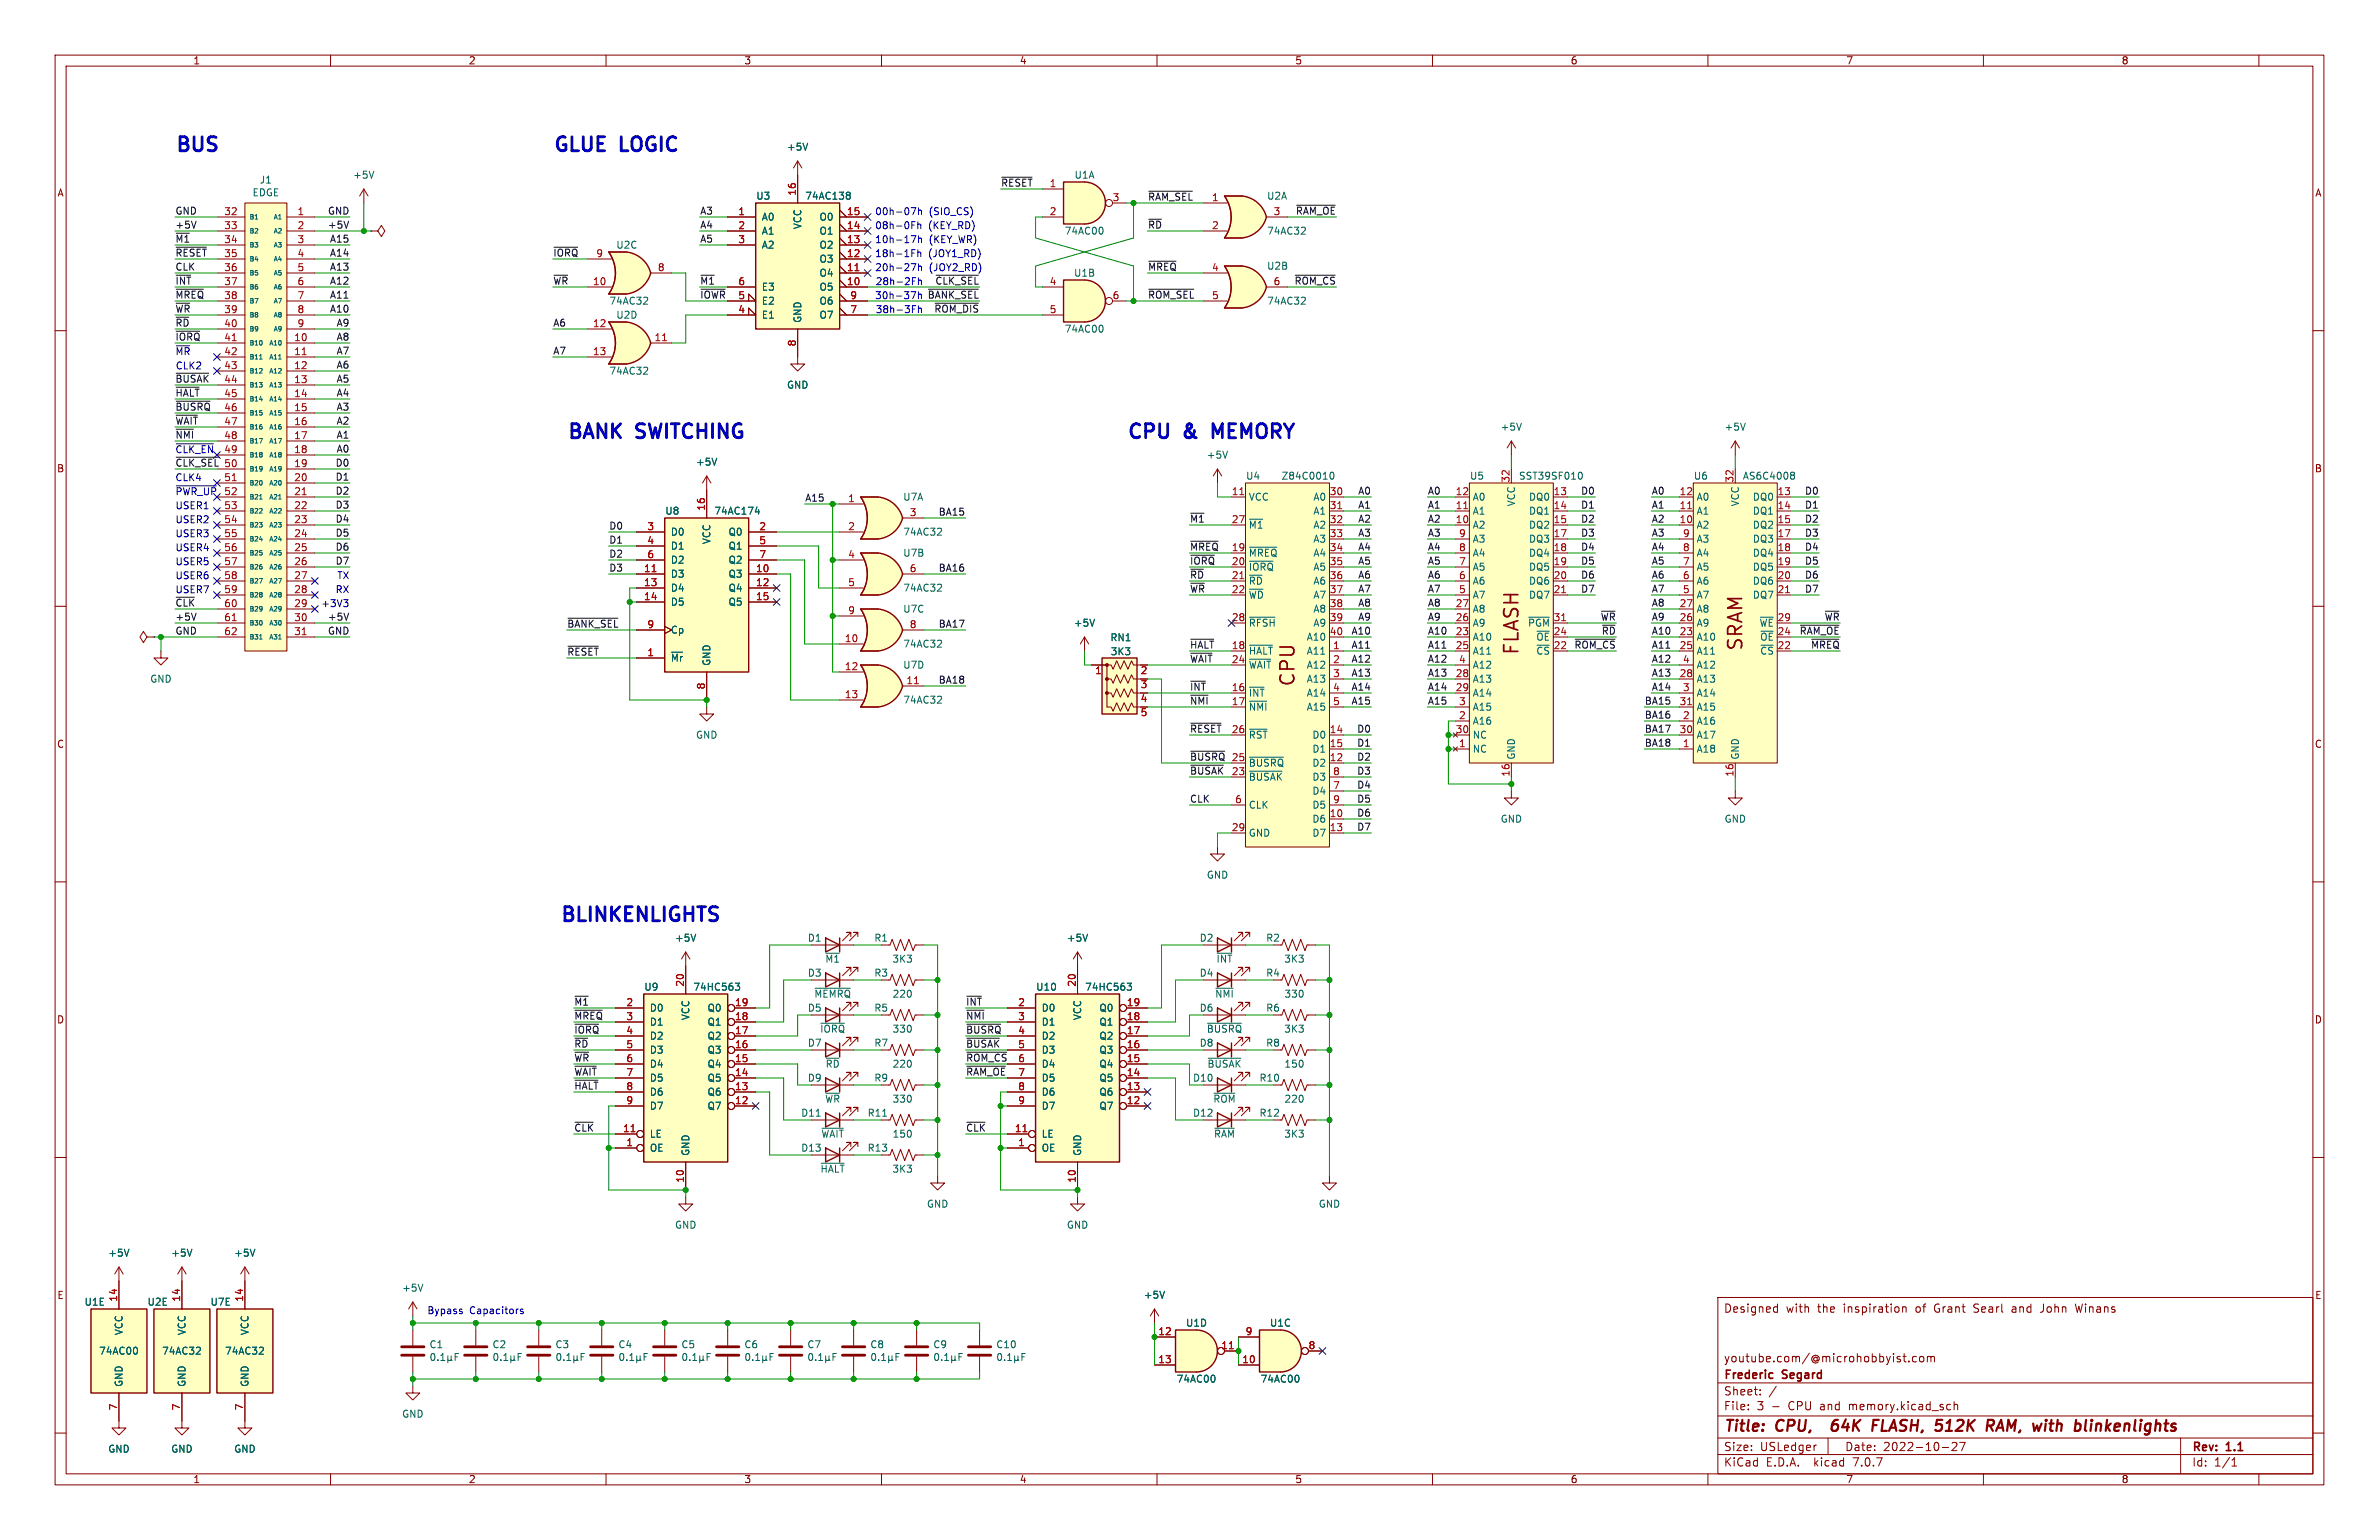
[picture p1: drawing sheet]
<svg xmlns="http://www.w3.org/2000/svg" width="432mm" height="279mm" viewBox="0 0 432 279" stroke-linecap="round" stroke-linejoin="round" font-family="sans-serif">
<defs><g id="words">
<g font-size="3.5" fill="#0000c2">
<text x="31.7" y="27.7">BUS</text>
<text x="100.3" y="27.7">GLUE</text>
<text x="112.8" y="27.7">LOGIC</text>
<text x="102.9" y="79.8">BANK</text>
<text x="115.7" y="79.8">SWITCHING</text>
<text x="204.5" y="79.8">CPU</text>
<text x="215.2" y="79.8">&amp;</text>
<text x="221.3" y="79.8">MEMORY</text>
<text x="101.6" y="167.4">BLINKENLIGHTS</text>
</g>
<g font-size="3.5" fill="#840000">
<text x="276.1" y="119" transform="rotate(-90 276.1 119)">FLASH</text>
<text x="316.7" y="118.3" transform="rotate(-90 316.7 118.3)">SRAM</text>
<text x="235.4" y="124.7" transform="rotate(-90 235.4 124.7)">CPU</text>
</g>
<g font-size="2.8" fill="#840000">
<text x="312.8" y="260.3">Title:</text>
<text x="322.5" y="260.3">CPU,</text>
<text x="334.2" y="260.3">64K</text>
<text x="342.3" y="260.3">FLASH,</text>
<text x="354.6" y="260.3">512K</text>
<text x="364.6" y="260.3">RAM,</text>
<text x="373.9" y="260.3">with</text>
<text x="382.2" y="260.3">blinkenlights</text>
</g>
<g font-size="2.1" fill="#840000">
<text x="312.8" y="238.4">Designed</text>
<text x="324.2" y="238.4">with</text>
<text x="330" y="238.4">the</text>
<text x="334.8" y="238.4">inspiration</text>
<text x="348" y="238.4">of</text>
<text x="351.5" y="238.4">Grant</text>
<text x="358.8" y="238.4">Searl</text>
<text x="365.9" y="238.4">and</text>
<text x="371.3" y="238.4">John</text>
<text x="377.8" y="238.4">Winans</text>
<text x="312.8" y="250.6">Frederic</text>
<text x="312.8" y="247.4">youtube.com/@microhobbyist.com</text>
<text x="323.6" y="250.6">Segard</text>
<text x="312.8" y="256.1">File:</text>
<text x="312.8" y="253.4">Sheet:</text>
<text x="318.9" y="256.1">3</text>
<text x="321.6" y="256.1">-</text>
<text x="324.8" y="256.1">CPU and</text>
<text x="336" y="256.1">memory.kicad_sch</text>
<text x="312.8" y="263.5">Size:</text>
<text x="319.5" y="263.5">USLedger</text>
<text x="334.8" y="263.5">Date:</text>
<text x="341.8" y="263.5">2022-10-27</text>
<text x="397.8" y="263.7">Rev:</text>
<text x="404.2" y="263.7">1.1</text>
<text x="312.8" y="266.3">KiCad</text>
<text x="320.5" y="266.3">E.D.A.</text>
<text x="329.4" y="266.3">kicad</text>
<text x="336.6" y="266.3">7.0.7</text>
<text x="397.8" y="266.3">Id:</text>
<text x="401.9" y="266.3">1/1</text>
</g>
<g font-size="1.8" fill="#840000">
<text x="35" y="11.9">1</text>
<text x="85" y="11.9">2</text>
<text x="135" y="11.9">3</text>
<text x="185" y="11.9">4</text>
<text x="235" y="11.9">5</text>
<text x="285" y="11.9">6</text>
<text x="335" y="11.9">7</text>
<text x="385" y="11.9">8</text>
<text x="10.3" y="35.9">A</text>
<text x="420.1" y="35.9">A</text>
<text x="10.3" y="85.9">B</text>
<text x="420.1" y="85.9">B</text>
<text x="206.9" y="122.6">2</text>
<text x="206.9" y="125.2">3</text>
<text x="206.9" y="127.7">4</text>
<text x="10.3" y="135.9">C</text>
<text x="420.1" y="135.9">C</text>
<text x="10.3" y="185.9">D</text>
<text x="420.1" y="185.9">D</text>
<text x="10.3" y="235.9">E</text>
<text x="420.1" y="235.9">E</text>
<text x="35" y="269.3">1</text>
<text x="85" y="269.3">2</text>
<text x="135" y="269.3">3</text>
<text x="185" y="269.3">4</text>
<text x="235" y="269.3">5</text>
<text x="285" y="269.3">6</text>
<text x="335" y="269.3">7</text>
<text x="385" y="269.3">8</text>
</g>
<g font-size="1.8" fill="#006464">
<text x="142.7" y="27.5">+5V</text>
<text x="45.7" y="35.8">EDGE</text>
<text x="47.1" y="33.5">J1</text>
<text x="64" y="32.6">+5V</text>
<text x="194.9" y="32.6">U1A</text>
<text x="137.2" y="36.4">U3</text>
<text x="138.2" y="40.2">A0</text>
<text x="145.6" y="41.7" transform="rotate(-90 145.6 41.7)">VCC</text>
<text x="146.1" y="36.4">74AC138</text>
<text x="148.6" y="40.2">O0</text>
<text x="229.9" y="36.4">U2A</text>
<text x="111.8" y="45.3">U2C</text>
<text x="138.2" y="42.8">A1</text>
<text x="138.2" y="45.3">A2</text>
<text x="148.6" y="47.9">O3</text>
<text x="148.6" y="45.3">O2</text>
<text x="148.6" y="42.8">O1</text>
<text x="193.1" y="42.8">74AC00</text>
<text x="229.9" y="42.8">74AC32</text>
<text x="138.2" y="52.9">E3</text>
<text x="148.6" y="52.9">O5</text>
<text x="148.6" y="50.4">O4</text>
<text x="194.8" y="50.4">U1B</text>
<text x="229.9" y="49.1">U2B</text>
<text x="110.5" y="55.5">74AC32</text>
<text x="111.8" y="58">U2D</text>
<text x="138.2" y="58">E1</text>
<text x="138.2" y="55.5">E2</text>
<text x="145.6" y="58.7" transform="rotate(-90 145.6 58.7)">GND</text>
<text x="148.6" y="58">O7</text>
<text x="148.6" y="55.5">O6</text>
<text x="229.9" y="55.5">74AC32</text>
<text x="193.1" y="60.6">74AC00</text>
<text x="110.5" y="68.2">74AC32</text>
<text x="142.7" y="70.7">GND</text>
<text x="218.9" y="83.4">+5V</text>
<text x="272.3" y="78.3">+5V</text>
<text x="312.9" y="78.3">+5V</text>
<text x="126.2" y="84.7">+5V</text>
<text x="226.1" y="87.2">U4</text>
<text x="232.5" y="87.2">Z84C0010</text>
<text x="266.7" y="87.2">U5</text>
<text x="275.6" y="87.2">SST39SF010</text>
<text x="307.4" y="87.2">U6</text>
<text x="316.2" y="87.2">AS6C4008</text>
<text x="120.7" y="93.6">U8</text>
<text x="129.5" y="93.6">74AC174</text>
<text x="163.8" y="91">U7A</text>
<text x="226.6" y="91">VCC</text>
<text x="238.3" y="91">A0</text>
<text x="238.3" y="93.6">A1</text>
<text x="267.2" y="93.6">A1</text>
<text x="267.2" y="91">A0</text>
<text x="275.2" y="92" transform="rotate(-90 275.2 92)">VCC</text>
<text x="277.4" y="91">DQ0</text>
<text x="277.4" y="93.6">DQ1</text>
<text x="307.8" y="93.6">A1</text>
<text x="307.8" y="91">A0</text>
<text x="315.8" y="92" transform="rotate(-90 315.8 92)">VCC</text>
<text x="318.1" y="91">DQ0</text>
<text x="318.1" y="93.6">DQ1</text>
<text x="121.7" y="97.4">D0</text>
<text x="121.7" y="99.9">D1</text>
<text x="129.1" y="98.8" transform="rotate(-90 129.1 98.8)">VCC</text>
<text x="132.1" y="97.4">Q0</text>
<text x="132.1" y="99.9">Q1</text>
<text x="163.8" y="97.4">74AC32</text>
<text x="163.8" y="101.2">U7B</text>
<text x="226.6" y="101.2">~{MREQ}</text>
<text x="226.6" y="96.1">~{M1}</text>
<text x="238.3" y="96.1">A2</text>
<text x="238.3" y="98.7">A3</text>
<text x="238.3" y="101.2">A4</text>
<text x="267.2" y="96.1">A2</text>
<text x="267.2" y="101.2">A4</text>
<text x="267.2" y="98.7">A3</text>
<text x="277.4" y="96.1">DQ2</text>
<text x="277.4" y="98.7">DQ3</text>
<text x="277.4" y="101.2">DQ4</text>
<text x="307.8" y="96.1">A2</text>
<text x="307.8" y="101.2">A4</text>
<text x="307.8" y="98.7">A3</text>
<text x="318.1" y="96.1">DQ2</text>
<text x="318.1" y="98.7">DQ3</text>
<text x="318.1" y="101.2">DQ4</text>
<text x="121.7" y="105">D3</text>
<text x="121.7" y="107.5">D4</text>
<text x="121.7" y="102.5">D2</text>
<text x="132.1" y="105">Q3</text>
<text x="132.1" y="107.5">Q4</text>
<text x="132.1" y="102.5">Q2</text>
<text x="163.8" y="107.5">74AC32</text>
<text x="226.6" y="103.7">~{IORQ}</text>
<text x="226.6" y="106.3">~{RD}</text>
<text x="238.3" y="103.7">A5</text>
<text x="238.3" y="106.3">A6</text>
<text x="267.2" y="106.3">A6</text>
<text x="267.2" y="103.7">A5</text>
<text x="277.4" y="103.7">DQ5</text>
<text x="277.4" y="106.3">DQ6</text>
<text x="307.8" y="106.3">A6</text>
<text x="307.8" y="103.7">A5</text>
<text x="318.1" y="103.7">DQ5</text>
<text x="318.1" y="106.3">DQ6</text>
<text x="121.7" y="110.1">D5</text>
<text x="132.1" y="110.1">Q5</text>
<text x="163.8" y="111.4">U7C</text>
<text x="194.8" y="113.9">+5V</text>
<text x="226.6" y="108.8">~{WD}</text>
<text x="226.6" y="113.9">~{RFSH}</text>
<text x="238.3" y="108.8">A7</text>
<text x="238.3" y="111.4">A8</text>
<text x="238.3" y="113.9">A9</text>
<text x="267.2" y="113.9">A9</text>
<text x="267.2" y="111.4">A8</text>
<text x="267.2" y="108.8">A7</text>
<text x="277.2" y="113.9">~{PGM}</text>
<text x="277.4" y="108.8">DQ7</text>
<text x="307.8" y="113.9">A9</text>
<text x="307.8" y="111.4">A8</text>
<text x="307.8" y="108.8">A7</text>
<text x="318.1" y="108.8">DQ7</text>
<text x="319.3" y="113.9">~{WE}</text>
<text x="121.7" y="115.2">Cp</text>
<text x="163.8" y="117.7">74AC32</text>
<text x="201.4" y="116.5">RN1</text>
<text x="201.5" y="119.1">3K3</text>
<text x="226.6" y="119">~{HALT}</text>
<text x="237.1" y="119">A11</text>
<text x="237.1" y="116.4">A10</text>
<text x="267.2" y="116.4">A10</text>
<text x="267.2" y="119">A11</text>
<text x="278.7" y="119">~{CS}</text>
<text x="278.7" y="116.4">~{OE}</text>
<text x="307.8" y="116.4">A10</text>
<text x="307.8" y="119">A11</text>
<text x="319.4" y="119">~{CS}</text>
<text x="319.4" y="116.4">~{OE}</text>
<text x="27.2" y="124.1">GND</text>
<text x="121.7" y="120.2">~{Mr}</text>
<text x="129.1" y="120.9" transform="rotate(-90 129.1 120.9)">GND</text>
<text x="163.8" y="121.5">U7D</text>
<text x="226.6" y="121.5">~{WAIT}</text>
<text x="237.1" y="121.5">A12</text>
<text x="237.1" y="124.1">A13</text>
<text x="267.2" y="124.1">A13</text>
<text x="267.2" y="121.5">A12</text>
<text x="307.8" y="124.1">A13</text>
<text x="307.8" y="121.5">A12</text>
<text x="163.8" y="127.9">74AC32</text>
<text x="226.6" y="126.6">~{INT}</text>
<text x="226.6" y="129.1">~{NMI}</text>
<text x="237.1" y="126.6">A14</text>
<text x="237.1" y="129.1">A15</text>
<text x="267.2" y="131.7">A16</text>
<text x="267.2" y="126.6">A14</text>
<text x="267.2" y="129.1">A15</text>
<text x="307.8" y="131.7">A16</text>
<text x="307.8" y="126.6">A14</text>
<text x="307.8" y="129.1">A15</text>
<text x="126.2" y="134.2">GND</text>
<text x="226.6" y="134.2">~{RST}</text>
<text x="238.1" y="134.2">D0</text>
<text x="238.1" y="136.8">D1</text>
<text x="267.2" y="136.8">NC</text>
<text x="267.2" y="134.2">NC</text>
<text x="275.2" y="137.9" transform="rotate(-90 275.2 137.9)">GND</text>
<text x="307.8" y="136.8">A18</text>
<text x="307.8" y="134.2">A17</text>
<text x="315.8" y="137.9" transform="rotate(-90 315.8 137.9)">GND</text>
<text x="226.6" y="141.8">~{BUSAK}</text>
<text x="226.6" y="139.3">~{BUSRQ}</text>
<text x="238.1" y="139.3">D2</text>
<text x="238.1" y="141.8">D3</text>
<text x="226.6" y="146.9">CLK</text>
<text x="238.1" y="149.5">D6</text>
<text x="238.1" y="144.4">D4</text>
<text x="238.1" y="146.9">D5</text>
<text x="272.3" y="149.5">GND</text>
<text x="312.9" y="149.5">GND</text>
<text x="226.6" y="152">GND</text>
<text x="238.1" y="152">D7</text>
<text x="218.9" y="159.6">GND</text>
<text x="122.4" y="171">+5V</text>
<text x="146.5" y="171">D1</text>
<text x="158.6" y="171">R1</text>
<text x="193.5" y="171">+5V</text>
<text x="217.7" y="171">D2</text>
<text x="229.7" y="171">R2</text>
<text x="116.8" y="179.9">U9</text>
<text x="125.7" y="179.9">74HC563</text>
<text x="146.5" y="177.4">D3</text>
<text x="149.7" y="174.9">~{M1}</text>
<text x="158.6" y="177.4">R3</text>
<text x="161.9" y="174.9">3K3</text>
<text x="188" y="179.9">U10</text>
<text x="196.9" y="179.9">74HC563</text>
<text x="217.7" y="177.4">D4</text>
<text x="220.7" y="174.9">~{INT}</text>
<text x="229.7" y="177.4">R4</text>
<text x="233" y="174.9">3K3</text>
<text x="117.9" y="183.7">D0</text>
<text x="125.3" y="185.2" transform="rotate(-90 125.3 185.2)">VCC</text>
<text x="128.3" y="183.7">Q0</text>
<text x="146.5" y="183.7">D5</text>
<text x="147.7" y="181.2">~{MEMRQ}</text>
<text x="158.6" y="183.7">R5</text>
<text x="161.9" y="181.2">220</text>
<text x="189" y="183.7">D0</text>
<text x="196.4" y="185.2" transform="rotate(-90 196.4 185.2)">VCC</text>
<text x="199.4" y="183.7">Q0</text>
<text x="217.7" y="183.7">D6</text>
<text x="220.5" y="181.2">~{NMI}</text>
<text x="229.7" y="183.7">R6</text>
<text x="233" y="181.2">330</text>
<text x="117.9" y="186.3">D1</text>
<text x="117.9" y="188.8">D2</text>
<text x="117.9" y="191.4">D3</text>
<text x="128.3" y="191.4">Q3</text>
<text x="128.3" y="188.8">Q2</text>
<text x="128.3" y="186.3">Q1</text>
<text x="146.5" y="190.1">D7</text>
<text x="148.8" y="187.6">~{IORQ}</text>
<text x="158.6" y="190.1">R7</text>
<text x="161.9" y="187.6">330</text>
<text x="189" y="186.3">D1</text>
<text x="189" y="188.8">D2</text>
<text x="189" y="191.4">D3</text>
<text x="199.4" y="191.4">Q3</text>
<text x="199.4" y="188.8">Q2</text>
<text x="199.4" y="186.3">Q1</text>
<text x="217.7" y="190.1">D8</text>
<text x="218.9" y="187.6">~{BUSRQ}</text>
<text x="229.7" y="190.1">R8</text>
<text x="233" y="187.6">3K3</text>
<text x="117.9" y="193.9">D4</text>
<text x="117.9" y="196.4">D5</text>
<text x="128.3" y="196.4">Q5</text>
<text x="128.3" y="193.9">Q4</text>
<text x="146.5" y="196.4">D9</text>
<text x="149.8" y="193.9">~{RD}</text>
<text x="158.6" y="196.4">R9</text>
<text x="161.9" y="193.9">220</text>
<text x="189" y="193.9">D4</text>
<text x="189" y="196.4">D5</text>
<text x="199.4" y="196.4">Q5</text>
<text x="199.4" y="193.9">Q4</text>
<text x="216.4" y="196.4">D10</text>
<text x="219.1" y="193.9">~{BUSAK}</text>
<text x="228.5" y="196.4">R10</text>
<text x="233" y="193.9">150</text>
<text x="117.9" y="199">D6</text>
<text x="117.9" y="201.5">D7</text>
<text x="128.3" y="201.5">Q7</text>
<text x="128.3" y="199">Q6</text>
<text x="145.3" y="202.8">D11</text>
<text x="149.7" y="200.3">~{WR}</text>
<text x="157.4" y="202.8">R11</text>
<text x="161.9" y="200.3">330</text>
<text x="189" y="199">D6</text>
<text x="189" y="201.5">D7</text>
<text x="199.4" y="201.5">Q7</text>
<text x="199.4" y="199">Q6</text>
<text x="216.4" y="202.8">D12</text>
<text x="220.1" y="200.3">~{ROM}</text>
<text x="228.5" y="202.8">R12</text>
<text x="233" y="200.3">220</text>
<text x="117.9" y="209.1">OE</text>
<text x="117.9" y="206.6">LE</text>
<text x="125.3" y="209.8" transform="rotate(-90 125.3 209.8)">GND</text>
<text x="145.3" y="209.1">D13</text>
<text x="149" y="206.6">~{WAIT}</text>
<text x="157.4" y="209.1">R13</text>
<text x="161.9" y="206.6">150</text>
<text x="189" y="209.1">OE</text>
<text x="189" y="206.6">LE</text>
<text x="196.4" y="209.8" transform="rotate(-90 196.4 209.8)">GND</text>
<text x="220.2" y="206.6">~{RAM}</text>
<text x="233" y="206.6">3K3</text>
<text x="148.8" y="213">~{HALT}</text>
<text x="161.9" y="213">3K3</text>
<text x="168.1" y="219.3">GND</text>
<text x="239.3" y="219.3">GND</text>
<text x="122.4" y="223.1">GND</text>
<text x="193.5" y="223.1">GND</text>
<text x="19.6" y="228.2">+5V</text>
<text x="31" y="228.2">+5V</text>
<text x="42.4" y="228.2">+5V</text>
<text x="15.2" y="237.1">U1E</text>
<text x="26.7" y="237.1">U2E</text>
<text x="38.1" y="237.1">U7E</text>
<text x="72.9" y="234.5">+5V</text>
<text x="207.5" y="235.8">+5V</text>
<text x="17.9" y="246">74AC00</text>
<text x="22.5" y="242.3" transform="rotate(-90 22.5 242.3)">VCC</text>
<text x="29.3" y="246">74AC32</text>
<text x="33.9" y="242.3" transform="rotate(-90 33.9 242.3)">VCC</text>
<text x="40.7" y="246">74AC32</text>
<text x="45.3" y="242.3" transform="rotate(-90 45.3 242.3)">VCC</text>
<text x="77.9" y="244.8">C1</text>
<text x="89.3" y="244.8">C2</text>
<text x="100.7" y="244.8">C3</text>
<text x="112.2" y="244.8">C4</text>
<text x="123.6" y="244.8">C5</text>
<text x="135" y="244.8">C6</text>
<text x="146.4" y="244.8">C7</text>
<text x="157.9" y="244.8">C8</text>
<text x="169.3" y="244.8">C9</text>
<text x="180.7" y="244.8">C10</text>
<text x="215.2" y="240.9">U1D</text>
<text x="230.4" y="240.9">U1C</text>
<text x="22.5" y="251.7" transform="rotate(-90 22.5 251.7)">GND</text>
<text x="33.9" y="251.7" transform="rotate(-90 33.9 251.7)">GND</text>
<text x="45.3" y="251.7" transform="rotate(-90 45.3 251.7)">GND</text>
<text x="213.5" y="251.1">74AC00</text>
<text x="228.7" y="251.1">74AC00</text>
<text x="72.9" y="257.4">GND</text>
<text x="19.6" y="263.8">GND</text>
<text x="31" y="263.8">GND</text>
<text x="42.4" y="263.8">GND</text>
</g>
<g font-size="1.8" fill="#a90000">
<text x="144.5" y="35.6" transform="rotate(-90 144.5 35.6)">16</text>
<text x="40.6" y="39.1">32</text>
<text x="40.6" y="41.7">33</text>
<text x="53.9" y="39.1">1</text>
<text x="53.9" y="41.7">2</text>
<text x="133.9" y="39.1">1</text>
<text x="133.9" y="41.7">2</text>
<text x="153.6" y="41.7">14</text>
<text x="153.6" y="39.1">15</text>
<text x="190.4" y="39.1">2</text>
<text x="201.9" y="36.6">3</text>
<text x="219.9" y="41.7">2</text>
<text x="231.1" y="39.1">3</text>
<text x="40.6" y="44.2">34</text>
<text x="53.9" y="44.2">3</text>
<text x="53.9" y="46.7">4</text>
<text x="133.9" y="44.2">3</text>
<text x="153.6" y="46.7">12</text>
<text x="153.6" y="44.2">13</text>
<text x="40.6" y="49.3">36</text>
<text x="40.6" y="51.8">37</text>
<text x="53.9" y="49.3">5</text>
<text x="53.9" y="51.8">6</text>
<text x="107.5" y="51.8">10</text>
<text x="119.3" y="49.3">8</text>
<text x="133.9" y="51.8">6</text>
<text x="153.6" y="51.8">10</text>
<text x="153.6" y="49.3">11</text>
<text x="190.4" y="51.8">4</text>
<text x="219.9" y="49.3">4</text>
<text x="231.1" y="51.8">6</text>
<text x="40.6" y="54.4">38</text>
<text x="40.6" y="56.9">39</text>
<text x="40.6" y="59.4">40</text>
<text x="53.9" y="54.4">7</text>
<text x="53.9" y="56.9">8</text>
<text x="53.9" y="59.4">9</text>
<text x="107.5" y="59.4">12</text>
<text x="133.9" y="56.9">4</text>
<text x="133.9" y="54.4">5</text>
<text x="154.2" y="56.9">7</text>
<text x="154.2" y="54.4">9</text>
<text x="190.4" y="56.9">5</text>
<text x="201.9" y="54.4">6</text>
<text x="40.6" y="62">41</text>
<text x="40.6" y="64.5">42</text>
<text x="53.3" y="62">10</text>
<text x="53.3" y="64.5">11</text>
<text x="107.5" y="64.5">13</text>
<text x="118.7" y="62">11</text>
<text x="144.5" y="62.9" transform="rotate(-90 144.5 62.9)">8</text>
<text x="40.6" y="67.1">43</text>
<text x="53.3" y="67.1">12</text>
<text x="53.3" y="69.6">13</text>
<text x="40.6" y="72.1">45</text>
<text x="40.6" y="77.2">47</text>
<text x="53.3" y="72.1">14</text>
<text x="53.3" y="74.7">15</text>
<text x="53.3" y="77.2">16</text>
<text x="40.6" y="79.8">48</text>
<text x="53.3" y="79.8">17</text>
<text x="53.3" y="82.3">18</text>
<text x="40.6" y="84.8">50</text>
<text x="40.6" y="87.4">51</text>
<text x="40.6" y="89.9">52</text>
<text x="53.3" y="84.8">19</text>
<text x="53.3" y="87.4">20</text>
<text x="53.3" y="89.9">21</text>
<text x="223.5" y="89.9">11</text>
<text x="241.3" y="89.9">30</text>
<text x="264.1" y="89.9">12</text>
<text x="274.1" y="87.7" transform="rotate(-90 274.1 87.7)">32</text>
<text x="281.9" y="89.9">13</text>
<text x="304.8" y="89.9">12</text>
<text x="314.7" y="87.7" transform="rotate(-90 314.7 87.7)">32</text>
<text x="322.5" y="89.9">13</text>
<text x="40.6" y="92.5">53</text>
<text x="40.6" y="95">54</text>
<text x="53.3" y="92.5">22</text>
<text x="53.3" y="95">23</text>
<text x="128" y="92.8" transform="rotate(-90 128 92.8)">16</text>
<text x="153.9" y="91.2">1</text>
<text x="165" y="93.7">3</text>
<text x="223.5" y="95">27</text>
<text x="241.3" y="92.5">31</text>
<text x="241.3" y="95">32</text>
<text x="264.1" y="95">10</text>
<text x="264.1" y="92.5">11</text>
<text x="281.9" y="92.5">14</text>
<text x="281.9" y="95">15</text>
<text x="304.8" y="95">10</text>
<text x="304.8" y="92.5">11</text>
<text x="322.5" y="92.5">14</text>
<text x="322.5" y="95">15</text>
<text x="40.6" y="97.5">55</text>
<text x="40.6" y="100.1">56</text>
<text x="53.3" y="97.5">24</text>
<text x="53.3" y="100.1">25</text>
<text x="117.4" y="96.3">3</text>
<text x="117.4" y="98.8">4</text>
<text x="117.4" y="101.3">6</text>
<text x="137.7" y="96.3">2</text>
<text x="137.7" y="98.8">5</text>
<text x="137.7" y="101.3">7</text>
<text x="153.9" y="96.3">2</text>
<text x="153.9" y="101.3">4</text>
<text x="241.3" y="97.5">33</text>
<text x="241.3" y="100.1">34</text>
<text x="264.7" y="100.1">8</text>
<text x="264.7" y="97.5">9</text>
<text x="281.9" y="97.5">17</text>
<text x="281.9" y="100.1">18</text>
<text x="305.4" y="100.1">8</text>
<text x="305.4" y="97.5">9</text>
<text x="322.5" y="97.5">17</text>
<text x="322.5" y="100.1">18</text>
<text x="40.6" y="102.6">57</text>
<text x="40.6" y="105.2">58</text>
<text x="40.6" y="107.7">59</text>
<text x="53.3" y="102.6">26</text>
<text x="53.3" y="105.2">27</text>
<text x="53.3" y="107.7">28</text>
<text x="116.8" y="103.9">11</text>
<text x="116.8" y="106.4">13</text>
<text x="137.1" y="103.9">10</text>
<text x="137.1" y="106.4">12</text>
<text x="153.9" y="106.4">5</text>
<text x="165" y="103.9">6</text>
<text x="223.5" y="105.2">21</text>
<text x="223.5" y="107.7">22</text>
<text x="241.3" y="102.6">35</text>
<text x="241.3" y="105.2">36</text>
<text x="241.3" y="107.7">37</text>
<text x="264.7" y="107.7">5</text>
<text x="264.7" y="105.2">6</text>
<text x="264.7" y="102.6">7</text>
<text x="281.9" y="102.6">19</text>
<text x="281.9" y="105.2">20</text>
<text x="281.9" y="107.7">21</text>
<text x="305.4" y="107.7">5</text>
<text x="305.4" y="105.2">6</text>
<text x="305.4" y="102.6">7</text>
<text x="322.5" y="102.6">19</text>
<text x="322.5" y="105.2">20</text>
<text x="322.5" y="107.7">21</text>
<text x="40.6" y="110.2">60</text>
<text x="40.6" y="112.8">61</text>
<text x="53.3" y="110.2">29</text>
<text x="53.3" y="112.8">30</text>
<text x="116.8" y="109">14</text>
<text x="137.1" y="109">15</text>
<text x="153.9" y="111.5">9</text>
<text x="223.5" y="112.8">28</text>
<text x="241.3" y="110.2">38</text>
<text x="241.3" y="112.8">39</text>
<text x="264.1" y="112.8">26</text>
<text x="264.1" y="110.2">27</text>
<text x="281.9" y="112.8">31</text>
<text x="304.8" y="112.8">26</text>
<text x="304.8" y="110.2">27</text>
<text x="322.5" y="112.8">29</text>
<text x="40.6" y="115.3">62</text>
<text x="53.3" y="115.3">31</text>
<text x="117.4" y="119.1">1</text>
<text x="117.4" y="114">9</text>
<text x="153.2" y="116.6">10</text>
<text x="165" y="114">8</text>
<text x="241.3" y="115.3">40</text>
<text x="241.9" y="117.9">1</text>
<text x="264.1" y="115.3">23</text>
<text x="264.1" y="117.9">25</text>
<text x="281.9" y="117.9">22</text>
<text x="281.9" y="115.3">24</text>
<text x="304.8" y="115.3">23</text>
<text x="304.8" y="117.9">25</text>
<text x="322.5" y="117.9">22</text>
<text x="322.5" y="115.3">24</text>
<text x="128" y="125.2" transform="rotate(-90 128 125.2)">8</text>
<text x="153.2" y="121.7">12</text>
<text x="164.4" y="124.2">11</text>
<text x="198.7" y="122.6">1</text>
<text x="223.5" y="125.5">16</text>
<text x="241.9" y="120.4">2</text>
<text x="241.9" y="122.9">3</text>
<text x="241.9" y="125.5">4</text>
<text x="264.1" y="122.9">28</text>
<text x="264.1" y="125.5">29</text>
<text x="264.7" y="120.4">4</text>
<text x="304.8" y="122.9">28</text>
<text x="305.4" y="125.5">3</text>
<text x="305.4" y="120.4">4</text>
<text x="153.2" y="126.7">13</text>
<text x="206.9" y="130.3">5</text>
<text x="223.5" y="128">17</text>
<text x="241.9" y="128">5</text>
<text x="264.7" y="130.6">2</text>
<text x="264.7" y="128">3</text>
<text x="304.8" y="128">31</text>
<text x="305.4" y="130.6">2</text>
<text x="241.3" y="133.1">14</text>
<text x="241.3" y="135.6">15</text>
<text x="264.1" y="133.1">30</text>
<text x="264.7" y="135.6">1</text>
<text x="304.8" y="133.1">30</text>
<text x="305.4" y="135.6">1</text>
<text x="223.5" y="138.2">25</text>
<text x="241.3" y="138.2">12</text>
<text x="241.9" y="143.3">7</text>
<text x="241.9" y="140.7">8</text>
<text x="274.1" y="141" transform="rotate(-90 274.1 141)">16</text>
<text x="314.7" y="141" transform="rotate(-90 314.7 141)">16</text>
<text x="224.1" y="145.8">6</text>
<text x="241.3" y="148.3">10</text>
<text x="241.9" y="145.8">9</text>
<text x="223.5" y="150.9">29</text>
<text x="241.3" y="150.9">13</text>
<text x="124.2" y="179.1" transform="rotate(-90 124.2 179.1)">20</text>
<text x="195.3" y="179.1" transform="rotate(-90 195.3 179.1)">20</text>
<text x="113.6" y="182.6">2</text>
<text x="113.6" y="185.2">3</text>
<text x="133.3" y="185.2">18</text>
<text x="133.3" y="182.6">19</text>
<text x="184.7" y="182.6">2</text>
<text x="184.7" y="185.2">3</text>
<text x="204.4" y="185.2">18</text>
<text x="204.4" y="182.6">19</text>
<text x="113.6" y="187.7">4</text>
<text x="113.6" y="190.2">5</text>
<text x="133.3" y="190.2">16</text>
<text x="133.3" y="187.7">17</text>
<text x="184.7" y="190.2">5</text>
<text x="184.7" y="187.7">4</text>
<text x="204.4" y="190.2">16</text>
<text x="204.4" y="187.7">17</text>
<text x="113.6" y="192.8">6</text>
<text x="113.6" y="195.3">7</text>
<text x="113.6" y="197.9">8</text>
<text x="133.3" y="197.9">13</text>
<text x="133.3" y="195.3">14</text>
<text x="133.3" y="192.8">15</text>
<text x="184.7" y="197.9">8</text>
<text x="184.7" y="192.8">6</text>
<text x="184.7" y="195.3">7</text>
<text x="204.4" y="197.9">13</text>
<text x="204.4" y="195.3">14</text>
<text x="204.4" y="192.8">15</text>
<text x="113.6" y="200.4">9</text>
<text x="133.3" y="200.4">12</text>
<text x="184.7" y="200.4">9</text>
<text x="204.4" y="200.4">12</text>
<text x="113" y="205.5">11</text>
<text x="113.6" y="208">1</text>
<text x="184.1" y="205.5">11</text>
<text x="184.7" y="208">1</text>
<text x="124.2" y="214.7" transform="rotate(-90 124.2 214.7)">10</text>
<text x="195.3" y="214.7" transform="rotate(-90 195.3 214.7)">10</text>
<text x="21.3" y="236.3" transform="rotate(-90 21.3 236.3)">14</text>
<text x="32.8" y="236.3" transform="rotate(-90 32.8 236.3)">14</text>
<text x="44.2" y="236.3" transform="rotate(-90 44.2 236.3)">14</text>
<text x="210.1" y="242.3">12</text>
<text x="221.6" y="244.9">11</text>
<text x="226" y="242.3">9</text>
<text x="237.4" y="244.9">8</text>
<text x="210.1" y="247.4">13</text>
<text x="225.4" y="247.4">10</text>
<text x="21.3" y="256" transform="rotate(-90 21.3 256)">7</text>
<text x="32.8" y="256" transform="rotate(-90 32.8 256)">7</text>
<text x="44.2" y="256" transform="rotate(-90 44.2 256)">7</text>
</g>
<g font-size="1.8" fill="#0f0f0f">
<text x="181.6" y="33.9">~{RESET} 1</text>
<text x="31.7" y="41.6">+5V</text>
<text x="31.7" y="39">GND</text>
<text x="59.4" y="39">GND</text>
<text x="59.4" y="41.6">+5V</text>
<text x="127" y="39">A3</text>
<text x="127" y="41.6">A4</text>
<text x="208.3" y="36.5">~{RAM_SEL} 1</text>
<text x="208.3" y="41.6">~{RD}</text>
<text x="235.1" y="39">~{RAM_OE}</text>
<text x="31.7" y="44.1">~{M1}</text>
<text x="31.7" y="46.6">~{RESET} 35</text>
<text x="59.8" y="44.1">A15</text>
<text x="59.8" y="46.6">A14</text>
<text x="100.3" y="46.6">~{IORQ} 9</text>
<text x="127" y="44.1">A5</text>
<text x="31.7" y="51.7">~{INT}</text>
<text x="31.7" y="49.2">CLK</text>
<text x="59.8" y="49.2">A13</text>
<text x="59.8" y="51.7">A12</text>
<text x="100.3" y="51.7">~{WR}</text>
<text x="127" y="51.7">~{M1}</text>
<text x="169.7" y="51.7">~{CLK_SEL}</text>
<text x="208.3" y="49.2">~{MREQ}</text>
<text x="234.9" y="51.7">~{ROM_CS}</text>
<text x="31.7" y="56.8">~{WR}</text>
<text x="31.7" y="59.3">~{RD}</text>
<text x="31.7" y="54.3">~{MREQ}</text>
<text x="59.8" y="56.8">A10</text>
<text x="59.8" y="54.3">A11</text>
<text x="61" y="59.3">A9</text>
<text x="100.3" y="59.3">A6</text>
<text x="127" y="54.3">~{IOWR}5</text>
<text x="168.3" y="54.3">~{BANK_SEL}</text>
<text x="169.5" y="56.8">~{ROM_DIS}</text>
<text x="208.3" y="54.3">~{ROM_SEL} 5</text>
<text x="31.7" y="61.9">~{IORQ}</text>
<text x="61" y="61.9">A8</text>
<text x="61" y="64.4">A7</text>
<text x="100.3" y="64.4">A7</text>
<text x="31.7" y="69.5">~{BUSAK} 44</text>
<text x="61" y="69.5">A5</text>
<text x="61" y="67">A6</text>
<text x="31.7" y="72">~{HALT}</text>
<text x="31.7" y="77.1">~{WAIT}</text>
<text x="31.7" y="74.6">~{BUSRQ} 46</text>
<text x="61" y="72">A4</text>
<text x="61" y="74.6">A3</text>
<text x="61" y="77.1">A2</text>
<text x="31.7" y="79.7">~{NMI}</text>
<text x="61" y="79.7">A1</text>
<text x="61" y="82.2">A0</text>
<text x="31.7" y="84.7">~{CLK_SEL}</text>
<text x="60.8" y="89.8">D2</text>
<text x="60.8" y="87.3">D1</text>
<text x="60.8" y="84.7">D0</text>
<text x="246.4" y="89.8">A0</text>
<text x="259.1" y="89.8">A0</text>
<text x="286.9" y="89.8">D0</text>
<text x="299.7" y="89.8">A0</text>
<text x="327.5" y="89.8">D0</text>
<text x="60.8" y="92.4">D3</text>
<text x="60.8" y="94.9">D4</text>
<text x="146" y="91.1">A15</text>
<text x="170.3" y="93.6">BA15</text>
<text x="215.9" y="94.9">~{M1}</text>
<text x="246.4" y="94.9">A2</text>
<text x="246.4" y="92.4">A1</text>
<text x="259.1" y="92.4">A1</text>
<text x="259.1" y="94.9">A2</text>
<text x="286.9" y="94.9">D2</text>
<text x="286.9" y="92.4">D1</text>
<text x="299.7" y="94.9">A2</text>
<text x="299.7" y="92.4">A1</text>
<text x="327.5" y="92.4">D1</text>
<text x="327.5" y="94.9">D2</text>
<text x="60.8" y="97.4">D5</text>
<text x="60.8" y="100">D6</text>
<text x="110.5" y="96.2">D0</text>
<text x="110.5" y="101.3">D2</text>
<text x="110.5" y="98.7">D1</text>
<text x="215.9" y="100">~{MREQ}19</text>
<text x="246.4" y="97.4">A3</text>
<text x="246.4" y="100">A4</text>
<text x="259.1" y="100">A4</text>
<text x="259.1" y="97.4">A3</text>
<text x="286.9" y="97.4">D3</text>
<text x="286.9" y="100">D4</text>
<text x="299.7" y="100">A4</text>
<text x="299.7" y="97.4">A3</text>
<text x="327.5" y="100">D4</text>
<text x="327.5" y="97.4">D3</text>
<text x="60.8" y="102.5">D7</text>
<text x="110.5" y="103.8">D3</text>
<text x="170.3" y="103.8">BA16</text>
<text x="215.9" y="102.5">~{IORQ} 20</text>
<text x="215.9" y="105.1">~{RD}</text>
<text x="215.9" y="107.6">~{WR}</text>
<text x="246.4" y="107.6">A7</text>
<text x="246.4" y="105.1">A6</text>
<text x="246.4" y="102.5">A5</text>
<text x="259.1" y="102.5">A5</text>
<text x="259.1" y="105.1">A6</text>
<text x="259.1" y="107.6">A7</text>
<text x="286.9" y="105.1">D6</text>
<text x="286.9" y="107.6">D7</text>
<text x="286.9" y="102.5">D5</text>
<text x="299.7" y="107.6">A7</text>
<text x="299.7" y="102.5">A5</text>
<text x="299.7" y="105.1">A6</text>
<text x="327.5" y="105.1">D6</text>
<text x="327.5" y="102.5">D5</text>
<text x="327.5" y="107.6">D7</text>
<text x="31.7" y="110.1">~{CLK}</text>
<text x="31.7" y="112.7">+5V</text>
<text x="59.4" y="112.7">+5V</text>
<text x="102.9" y="114">~{BANK_SEL}</text>
<text x="170.3" y="114">BA17</text>
<text x="246.4" y="112.7">A9</text>
<text x="246.4" y="110.1">A8</text>
<text x="259.1" y="112.7">A9</text>
<text x="259.1" y="110.1">A8</text>
<text x="290.4" y="112.7">~{WR}</text>
<text x="299.7" y="110.1">A8</text>
<text x="299.7" y="112.7">A9</text>
<text x="331.1" y="112.7">~{WR}</text>
<text x="31.7" y="115.2">GND</text>
<text x="59.4" y="115.2">GND</text>
<text x="102.9" y="119">~{RESET}</text>
<text x="215.9" y="117.8">~{HALT} 18</text>
<text x="245.2" y="115.2">A10</text>
<text x="245.2" y="117.8">A11</text>
<text x="259.1" y="117.8">A11</text>
<text x="259.1" y="115.2">A10</text>
<text x="285.7" y="117.8">~{ROM_CS}</text>
<text x="290.6" y="115.2">~{RD}</text>
<text x="299.7" y="115.2">A10</text>
<text x="299.7" y="117.8">A11</text>
<text x="326.6" y="115.2">~{RAM_OE}</text>
<text x="328.6" y="117.8">~{MREQ}</text>
<text x="170.3" y="124.1">BA18</text>
<text x="215.9" y="120.3">~{WAIT} 24</text>
<text x="215.9" y="125.4">~{INT}</text>
<text x="245.2" y="122.8">A13</text>
<text x="245.2" y="125.4">A14</text>
<text x="245.2" y="120.3">A12</text>
<text x="259.1" y="122.8">A13</text>
<text x="259.1" y="125.4">A14</text>
<text x="259.1" y="120.3">A12</text>
<text x="299.7" y="120.3">A12</text>
<text x="299.7" y="125.4">A14</text>
<text x="299.7" y="122.8">A13</text>
<text x="215.9" y="127.9">~{NMI}</text>
<text x="245.2" y="127.9">A15</text>
<text x="259.1" y="127.9">A15</text>
<text x="298.4" y="130.5">BA16</text>
<text x="298.4" y="127.9">BA15</text>
<text x="215.9" y="133">~{RESET}26</text>
<text x="246.2" y="133">D0</text>
<text x="246.2" y="135.5">D1</text>
<text x="298.4" y="135.5">BA18</text>
<text x="298.4" y="133">BA17</text>
<text x="215.9" y="140.6">~{BUSAK}23</text>
<text x="215.9" y="138.1">~{BUSRQ}</text>
<text x="246.2" y="143.2">D4</text>
<text x="246.2" y="138.1">D2</text>
<text x="246.2" y="140.6">D3</text>
<text x="215.9" y="145.7">CLK</text>
<text x="246.2" y="145.7">D5</text>
<text x="246.2" y="148.2">D6</text>
<text x="246.2" y="150.8">D7</text>
<text x="104.1" y="185.1">~{MREQ}</text>
<text x="104.1" y="182.5">~{M1}</text>
<text x="175.3" y="185.1">~{NMI}</text>
<text x="175.3" y="182.5">~{INT}</text>
<text x="104.1" y="187.6">~{IORQ}</text>
<text x="104.1" y="190.2">~{RD}</text>
<text x="175.3" y="190.2">~{BUSAK}</text>
<text x="175.3" y="187.6">~{BUSRQ} 4</text>
<text x="104.1" y="195.2">~{WAIT}</text>
<text x="104.1" y="197.8">~{HALT}</text>
<text x="104.1" y="192.7">~{WR}</text>
<text x="175.3" y="195.2">~{RAM_OE}7</text>
<text x="175.3" y="192.7">~{ROM_CS}6</text>
<text x="104.1" y="205.4">~{CLK}</text>
<text x="175.3" y="205.4">~{CLK}</text>
</g>
<g font-size="1.8" fill="#0000c2">
<text x="158.7" y="39.1">00h-07h</text>
<text x="158.7" y="41.7">08h-0Fh</text>
<text x="168.5" y="41.7">(KEY_RD)</text>
<text x="168.6" y="39.1">(SIO_CS)</text>
<text x="158.7" y="44.2">10h-17h</text>
<text x="158.7" y="46.7">18h-1Fh</text>
<text x="168.5" y="46.7">(JOY1_RD)</text>
<text x="168.6" y="44.2">(KEY_WR)</text>
<text x="158.7" y="49.3">20h-27h</text>
<text x="158.8" y="51.8">28h-2Fh</text>
<text x="168.6" y="49.3">(JOY2_RD)</text>
<text x="158.7" y="54.4">30h-37h</text>
<text x="158.8" y="56.9">38h-3Fh</text>
<text x="31.7" y="64.5">~{MR}</text>
<text x="31.8" y="67.1">CLK2</text>
<text x="31.7" y="87.4">CLK4</text>
<text x="31.7" y="92.5">USER1</text>
<text x="31.7" y="95">USER2</text>
<text x="31.7" y="97.6">USER3</text>
<text x="31.7" y="100.1">USER4</text>
<text x="31.7" y="107.7">USER7</text>
<text x="31.7" y="102.6">USER5</text>
<text x="31.7" y="105.2">USER6</text>
<text x="60.8" y="107.7">RX</text>
<text x="61.1" y="105.2">TX</text>
<text x="58.2" y="110.2">+3V3</text>
<text x="77.5" y="238.5">Bypass</text>
<text x="85.2" y="238.5">Capacitors</text>
</g>
<g font-size="1.8" fill="#000084">
<text x="31.7" y="82.3">~{CLK_EN}49</text>
<text x="31.7" y="89.9">~{PWR_UP}</text>
</g>
<g font-size="1.2" fill="#006464">
<text x="45.2" y="40">B1</text>
<text x="49.5" y="40">A1</text>
<text x="45.2" y="42.6">B2</text>
<text x="45.2" y="45.1">B3</text>
<text x="45.2" y="47.6">B4</text>
<text x="49.5" y="42.6">A2</text>
<text x="49.5" y="45.1">A3</text>
<text x="49.5" y="47.6">A4</text>
<text x="45.2" y="50.2">B5</text>
<text x="45.2" y="52.7">B6</text>
<text x="49.5" y="50.2">A5</text>
<text x="49.5" y="52.7">A6</text>
<text x="45.2" y="55.3">B7</text>
<text x="45.2" y="57.8">B8</text>
<text x="49.5" y="55.3">A7</text>
<text x="49.5" y="57.8">A8</text>
<text x="45.2" y="60.3">B9</text>
<text x="45.2" y="62.9">B10</text>
<text x="45.2" y="65.4">B11</text>
<text x="48.7" y="62.9">A10</text>
<text x="48.7" y="65.4">A11</text>
<text x="49.5" y="60.3">A9</text>
<text x="45.2" y="68">B12</text>
<text x="45.2" y="70.5">B13</text>
<text x="48.7" y="68">A12</text>
<text x="48.7" y="70.5">A13</text>
<text x="45.2" y="73">B14</text>
<text x="45.2" y="75.6">B15</text>
<text x="48.7" y="73">A14</text>
<text x="48.7" y="75.6">A15</text>
<text x="45.2" y="78.1">B16</text>
<text x="45.2" y="80.7">B17</text>
<text x="45.2" y="83.2">B18</text>
<text x="48.7" y="78.1">A16</text>
<text x="48.7" y="80.7">A17</text>
<text x="48.7" y="83.2">A18</text>
<text x="45.2" y="85.7">B19</text>
<text x="45.2" y="88.3">B20</text>
<text x="48.7" y="85.7">A19</text>
<text x="48.7" y="88.3">A20</text>
<text x="45.2" y="90.8">B21</text>
<text x="45.2" y="93.4">B22</text>
<text x="45.2" y="95.9">B23</text>
<text x="48.7" y="90.8">A21</text>
<text x="48.7" y="93.4">A22</text>
<text x="48.7" y="95.9">A23</text>
<text x="45.2" y="98.4">B24</text>
<text x="45.2" y="101">B25</text>
<text x="48.7" y="98.4">A24</text>
<text x="48.7" y="101">A25</text>
<text x="45.2" y="103.5">B26</text>
<text x="45.2" y="106.1">B27</text>
<text x="48.7" y="103.5">A26</text>
<text x="48.7" y="106.1">A27</text>
<text x="45.2" y="108.6">B28</text>
<text x="45.2" y="111.1">B29</text>
<text x="45.2" y="113.7">B30</text>
<text x="48.7" y="108.6">A28</text>
<text x="48.7" y="111.1">A29</text>
<text x="48.7" y="113.7">A30</text>
<text x="45.2" y="116.2">B31</text>
<text x="48.7" y="116.2">A31</text>
</g>
</g></defs>
<g fill="none" stroke="#840000" stroke-width=".18">
<path d="M10 10h411.8v259.4h-411.8zM12 12h407.8v255.4h-407.8zM60 10v2M110 10v2M160 10v2M210 10v2M260 10v2M310 10v2M360 10v2M410 10v2M10 60h2M419.8 60h2"/>
<path d="M10 110h2M419.8 110h2M10 160h2M419.8 160h2M10 210h2M419.8 210h2M311.8 235.4h108v32h-108zM322.2 237.1l.4 .1M322.6 236.6v1.5M322.6 238l-.4 .1M345.3 237.2l.2-.1 .4 .1 .1 .9M345.3 237.1v1"/>
<path d="M365.3 237.6v.4M370.7 238l-.4 .1M376.7 236.6l.3 1.5 .3-1.1M10 260h2M311.8 256.9h108M311.8 250.9h108M317.3 255.6v.2M317.3 254.9v.1M319.5 252.9v.2M319.5 252.2v.1M322.4 251.5l-1.3 1.9M345.4 246.1h.6"/>
<path d="M345.6 245.6v1.3l.4 .2M346.5 246.9v.2M347.8 246.2l-.4-.1-.3 .3v.4l.2 .2h.5M348.5 246.2l.4-.1 .3 .3v.4l-.3 .3-.4-.1-.1-.2v-.4zM349.8 246.2l.5-.1 .2 .2M349.8 246.1v1M350.5 246.3l.2-.2 .3 .1 .1 .9M350.5 246.3v.8M353.9 254.8l.1 .1M354 255.7l-.1 .1M354.7 254.3v1.5M354.7 254.9l.2-.1 .4 .1v.9"/>
<path d="M419.8 260h2M60 267.4v2M110 267.4v2M160 267.4v2M210 267.4v2M260 267.4v2M310 267.4v2M311.8 263.9h108M311.8 260.9h108M329.5 262.2h.2M331.8 260.9v3M352.5 262.6h1.2"/>
<path d="M354.3 261.8l.6-.1 .2 .1 .1 .3-.9 1.1h.9M355.7 261.7h1l-.7 1.5M360 267.4v2M395.8 260.9v6.5M405.1 266h.9M405.1 264.9l.4-.4v1.5M410 267.4v2"/>
</g>
<path d="M333.5 258.5a.66 .66 0 0 0-1 .2M333.6 257.6a.91 .91 0 0 0-1.1 .9l-.1 .7 .2 .3a.66 .66 0 0 0 .9-.1M340.1 257.6h.9M353.1 259.6h1.2M353.3 258.2l.7-.6-.3 2M362.3 259.6l.9-2 .4 2M362.6 259h.9M372 258.3h.7M373.5 257.6l-.3 2M380.5 258.5a.49 .49 0 0 1 .9 .1l-.2 1M380.6 258.3l-.2 1.3" fill="none" stroke="#840000" stroke-width=".4"/>
<path d="M321.6 249.1h.2M321.8 250l-.2 .1" fill="none" stroke="#840000" stroke-width=".3"/>
<path d="M196.8 50.8a3.8 3.8 0 0 1 3.8 3.8 3.8 3.8 0 0 1-3.8 3.8z" fill="#ffffc2" stroke="#ffffc2" stroke-width=".18"/>
<path d="M193 50.8h3.8v7.6h-3.8z" fill="#ffffc2"/>
<path d="M193 50.8h3.8a3.8 3.8 0 0 1 3.8 3.8 3.8 3.8 0 0 1-3.8 3.8h-3.8z" fill="none" stroke="#840000" stroke-width=".25"/>
<g fill="none" stroke="#840000" stroke-width=".18">
<path d="M189.2 52.1h3.8M189.2 57.2h3.8M201.9 54.6h2.6"/>
<circle cx="201.3" cy="54.6" r=".63"/>
</g>
<path d="M200.1 59.1l.1 .4-.1 .6" fill="none" stroke="#006464" stroke-width=".18"/>
<path d="M196.8 33a3.8 3.8 0 0 1 3.8 3.8 3.8 3.8 0 0 1-3.8 3.8z" fill="#ffffc2" stroke="#ffffc2" stroke-width=".18"/>
<path d="M193 33h3.8v7.6h-3.8z" fill="#ffffc2"/>
<g fill="none" stroke="#840000" stroke-width=".25">
<path d="M193 33h3.8a3.8 3.8 0 0 1 3.8 3.8 3.8 3.8 0 0 1-3.8 3.8h-3.8zM221 176.5l2.5 1.3-2.5 1.3zM221 170.2l2.5 1.3-2.5 1.2zM223.5 170.2v2.5M223.5 176.5v2.6M188 180.3h15.2v30.5h-15.2zM221 182.9l2.5 1.3-2.5 1.2zM221 189.2l2.5 1.3-2.5 1.3zM223.5 182.9v2.5M223.5 189.2v2.6M149.9 208.3l2.5 1.3-2.5 1.2zM152.4 208.3v2.5"/>
<path d="M221 201.9l2.5 1.3-2.5 1.3zM223.5 201.9v2.6"/>
</g>
<g fill="none" stroke="#840000" stroke-width=".18">
<path d="M189.2 34.3h3.8M189.2 39.4h3.8M201.9 36.8h2.6M128.3 128.3v1.2h1.2l-1.2 1.3-1.3-1.3h1.3M221 153.7v1.2h1.2l-1.2 1.3-1.3-1.3h1.3M274.3 143.5v1.3h1.3l-1.3 1.3-1.3-1.3h1.3M195.6 175.3v5M218.4 171.5h7.7M218.4 177.8h7.7M225.6 176.3v-.8h-.8h.8l-1.6 1.5M225.6 169.9v-.7h-.8h.8l-1.6 1.5M226.8 176.3v-.8h-.7h.7l-1.5 1.5"/>
<path d="M226.8 169.9v-.7h-.7h.7l-1.5 1.5M232.4 171.5h.3l.3-1.1 .8 2.1 .8-2.1 .7 2.1 .8-2.1 .8 2.1 .3-1h1.6M161.3 196.9h.2l.4-1.1 .8 2.1 .7-2.1 .8 2.1 .8-2.1 .7 2.1 .4-1h1.5M182.9 198.1h5.1M182.9 195.6h5.1M182.9 193h5.1M182.9 190.5h5.1M182.9 188h5.1M182.9 185.4h5.1M182.9 182.9h5.1M204.5 198.1h3.8M204.5 195.6h3.8"/>
<path d="M204.5 193h3.8M204.5 190.5h3.8M204.5 188h3.8M204.5 185.4h3.8M204.5 182.9h3.8M218.4 190.5h7.7M218.4 184.2h7.7M225.6 182.6v-.7h-.8h.8l-1.6 1.5M225.6 189v-.8h-.8h.8l-1.6 1.5M226.8 182.6v-.7h-.7h.7l-1.5 1.5M226.8 189v-.8h-.7h.7l-1.5 1.5M147.3 209.6h7.6"/>
<path d="M154.4 208v-.7h-.7h.7l-1.5 1.5M155.7 208v-.7h-.8h.8l-1.5 1.5M160 209.6h1.5l.4-1.1 .8 2.1 .7-2.1 .8 2.1 .8-2.1 .7 2.1 .4-1h1.5M160 203.2h1.5l.4-1 .8 2 .7-2 .8 2 .8-2 .7 2 .4-1h1.5M182.9 208.3h3.8M182.9 205.7h3.8M182.9 200.7h5.1M195.6 210.8v5.1M204.5 200.7h3.8M218.4 203.2h7.7M225.6 201.7v-.8h-.8h.8l-1.6 1.5M226.8 201.7v-.8h-.7h.7l-1.5 1.5"/>
<path d="M143.5 241.3v2.8M143.5 246.1v2.8"/>
<circle cx="201.3" cy="36.8" r=".63"/>
<circle cx="203.8" cy="182.9" r=".63"/>
<circle cx="203.8" cy="188" r=".63"/>
<circle cx="203.8" cy="193" r=".63"/>
<circle cx="203.8" cy="185.4" r=".63"/>
<circle cx="203.8" cy="190.5" r=".63"/>
<circle cx="203.8" cy="195.6" r=".63"/>
<circle cx="203.8" cy="198.1" r=".63"/>
<circle cx="187.3" cy="205.7" r=".63"/>
<circle cx="187.3" cy="208.3" r=".63"/>
<circle cx="203.8" cy="200.7" r=".63"/>
</g>
<g fill="none" stroke="#006464" stroke-width=".18">
<path d="M200.1 41.3l.1 .4-.1 .7M204.6 178.4h.8l-.5 .5 .4 .1 .1 .4-.3 .2h-.3M220.7 179.3h3.1M220.9 172.9h2.7M219.2 185.6h6.1M219.3 192h5.9M149 211h4.2M160.2 202.5h.7M220.5 204.7h3.5M147 245.6h.1a.68 .68 0 0 1 .4 .6 .68 .68 0 0 1-.4 .6 .84 .84 0 0 1-.1-1.2zM148.1 246.7v.1M148.6 246.8h.7"/>
<path d="M148.6 245.9l.4-.3v1.2M149.9 246.7l.1 .1h.3l.2-.1M149.9 246v1.3M150.5 246.7l.2 .1M150.5 246v.7M151.2 246.2h.4M151.8 245.6h-.6v1.2"/>
</g>
<g fill="#ffffc2" stroke="#ffffc2" stroke-width=".18">
<path d="M188 180.3h15.2v30.5h-15.2z"/>
<path d="M224.9 50.7l5 1.4a5.2 5.2 0 0 1-4.4 3.8z"/>
</g>
<path d="M185.7 205.3h.7" fill="none" stroke="#a90000" stroke-width=".18"/>
<path d="M141.5 245.9h4M141.5 244.3h4" fill="none" stroke="#840000" stroke-width=".51"/>
<path d="M222.2 55.9h3.2M222.2 48.3h3.2" fill="none" stroke="#ffffc2" stroke-width=".18"/>
<path d="M222.2 48.3h3.2v7.6h-3.2a6.7 6.7 0 0 0 0-7.6z" fill="#ffffc2"/>
<g fill="#ffffc2" stroke="#ffffc2" stroke-width=".18">
<path d="M225.5 48.3a5.1 5.1 0 0 1 4.4 3.8l-5 1.3z"/>
<path d="M113.1 60.9l5 1.3a5.2 5.2 0 0 1-4.4 3.8z"/>
</g>
<path d="M222.2 48.3h3.3a5.1 5.1 0 0 1 4.4 3.8 5.2 5.2 0 0 1-4.5 3.8h-3.2a6.6 6.6 0 0 0 0-7.6zM149.9 170.2l2.5 1.3-2.5 1.2zM152.4 170.2v2.5M149.9 182.9l2.5 1.3-2.5 1.2zM152.4 182.9v2.5M221 195.6l2.5 1.3-2.5 1.2zM223.5 195.6v2.5" fill="none" stroke="#840000" stroke-width=".25"/>
<g fill="none" stroke="#840000" stroke-width=".18">
<path d="M144.8 29.2l-.8 1.3M144.8 29.2v2.6M144.8 29.2l.7 1.3M67.3 41.9h1.3l.6-1 .6 1-.6 1-.6-1M67.3 41.9h.1M218.4 49.5h4.4M218.4 54.6h4.4M225.4 48.3h-3.2a6.6 6.6 0 0 1 0 7.6h3.2M229.9 52.1h3.8M221 85.1l-.8 1.3M221 85.1v2.5M221 85.1l.7 1.3"/>
<path d="M315 80l-.8 1.3M315 80v2.6M315 80l.7 1.3M147.3 171.5h7.6M154.4 169.9v-.7h-.7h.7l-1.5 1.5M155.7 169.9v-.7h-.8h.8l-1.5 1.5M147.3 184.2h7.6M154.4 182.6v-.7h-.7h.7l-1.5 1.5M155.7 182.6v-.7h-.8h.8l-1.5 1.5M161.3 190.5h.2l.4-1 .8 2 .7-2 .8 2 .8-2 .7 2 .4-1h1.5M218.4 196.9h7.7M225.6 195.3v-.7h-.8h.8l-1.6 1.5"/>
<path d="M226.8 195.3v-.7h-.7h.7l-1.5 1.5M231.1 196.9h1.6l.3-1.1 .8 2.1 .8-2.1 .7 2.1 .8-2.1 .8 2.1 .3-1h1.6M74.9 236.2l-.7 1.3M74.9 236.2v2.6M74.9 236.2l.8 1.3M97.8 241.3v2.8M97.8 246.1v2.8M154.9 241.3v2.8M154.9 246.1v2.8"/>
</g>
<g fill="none" stroke="#006464" stroke-width=".18">
<path d="M146.6 26l-.4 1.2M236.7 53.9l.2 .3v.3l-.8 .7h.8M316.8 76.8l-.4 1.2M222.8 81.9l-.4 1.2M149.9 172.9h2.4M149 185.6h4.3M220.4 198.3h3.7M76.7 233l-.4 1.3M101.2 245.6h.2a.68 .68 0 0 1 .4 .6 .68 .68 0 0 1-.4 .6 .84 .84 0 0 1-.2-1.2zM102.3 246.7v.1M102.9 246.8h.7M102.9 245.9l.3-.3v1.2"/>
<path d="M104.1 246.7l.2 .1h.3l.2-.1M104.1 246v1.3M104.8 246.7l.1 .1M104.8 246v.7M105.5 246.2h.4M106.1 245.6h-.6v1.2M158.4 245.6h.1a.68 .68 0 0 1 .5 .6 .68 .68 0 0 1-.5 .6 .84 .84 0 0 1-.1-1.2zM159.5 246.7v.1M160 246.8h.8M160 245.9l.4-.3v1.2M161.3 246.7l.2 .1h.2l.2-.1M161.3 246v1.3"/>
<path d="M161.9 246.7l.2 .1M161.9 246v.7M162.6 246.2h.5M163.2 245.6h-.6v1.2"/>
</g>
<path d="M95.8 245.9h4M95.8 244.3h4M152.9 245.9h4.1M152.9 244.3h4.1" fill="none" stroke="#840000" stroke-width=".51"/>
<path d="M110.5 58.4h3.2M110.5 66h3.2" fill="none" stroke="#ffffc2" stroke-width=".18"/>
<path d="M110.5 58.4h3.2v7.6h-3.2a6.7 6.7 0 0 0 0-7.6z" fill="#ffffc2"/>
<g fill="#ffffc2" stroke="#ffffc2" stroke-width=".18">
<path d="M113.7 58.4a5.1 5.1 0 0 1 4.4 3.8l-5 1.3z"/>
<path d="M200 119.4h6.4v10.1h-6.4z"/>
<path d="M27.9 237.5h10.2v15.2h-10.2z"/>
<path d="M39.4 237.5h10.1v15.2h-10.1z"/>
<path d="M16.5 237.5h10.2v15.2h-10.2z"/>
<path d="M113.1 48.2l5 1.3a5.2 5.2 0 0 1-4.4 3.8z"/>
</g>
<path d="M113.7 58.4h-3.2a6.6 6.6 0 0 1 0 7.6h3.2M113.7 58.4a5.1 5.1 0 0 1 4.4 3.8 5.2 5.2 0 0 1-4.4 3.8M200 119.4h6.4v10.1h-6.4zM16.5 237.5h10.2v15.2h-10.2zM27.9 237.5h10.2v15.2h-10.2zM39.4 237.5h10.1v15.2h-10.1z" fill="none" stroke="#840000" stroke-width=".25"/>
<g fill="none" stroke="#840000" stroke-width=".18">
<path d="M106.7 59.7h4.3M113.7 58.4h-3.2a6.6 6.6 0 0 1 0 7.6h3.2M106.7 64.8h4.3M118.1 62.2h3.8M196.8 115.6l-.7 1.2M196.8 115.6v2.5M196.8 115.6l.8 1.2M198.1 120.7h2.6M200.9 123.2h.8l.3 .8 .7-1.6 .7 1.6 .6-1.6 .7 1.6 .7-1.6 .3 .8h1.3M200.9 125.7h.8l.3 .8 .7-1.5 .7 1.5 .6-1.5 .7 1.5 .7-1.5 .3 .7h1.3M208.3 120.7h-2.6l-.3-.8-.7 1.5-.7-1.5-.6 1.5-.7-1.5-.7 1.5-.3-.7h-.8v7.6h.8l.3 .7 .7-1.5 .7 1.5 .6-1.5 .7 1.5 .7-1.5 .3 .8h1.3M124.5 217.2v1.2h1.2l-1.2 1.3-1.3-1.3h1.3"/>
<path d="M231.1 203.2h1.6l.3-1 .8 2 .8-2 .7 2 .8-2 .8 2 .3-1h1.6M21.6 229.9v7.6M21.6 229.9l-.8 1.2M21.6 229.9l.8 1.2M33 229.9v7.6M33 229.9l-.7 1.2M33 229.9l.8 1.2M44.4 229.9v7.6M44.4 229.9l-.7 1.2M44.4 229.9l.8 1.2M21.6 252.7v6.4h1.3l-1.3 1.3-1.3-1.3h1.3M33 252.7v6.4h1.3l-1.3 1.3-1.3-1.3h1.3"/>
<path d="M44.4 252.7v6.4h1.3l-1.3 1.3-1.2-1.3h1.2M74.9 251.5v1.2h1.3l-1.3 1.3-1.2-1.3h1.2M74.9 241.3v2.8M74.9 246.1v2.8M86.4 241.3v2.8M86.4 246.1v2.8"/>
</g>
<path d="M120.3 61.8h.7" fill="none" stroke="#a90000" stroke-width=".18"/>
<g fill="none" stroke="#006464" stroke-width=".18">
<path d="M117.3 66.6l.3 .3-.1 .3-.7 .7h.8M198.7 112.3l-.5 1.3M23.4 226.6l-.4 1.3M34.8 226.6l-.4 1.3M46.3 226.6l-.5 1.3M24.8 244.5l.1 .4-.1 .7M36.1 244.4l.3 .3-.1 .3-.7 .7h.8M47.6 244.4l.2 .3-.1 .3-.7 .7h.8M78.3 245.7l.2-.1a.68 .68 0 0 1 .4 .6 .68 .68 0 0 1-.4 .6l-.3-.5zM79.5 246.7v.1M80 246.8h.7M80 245.9l.4-.3v1.2"/>
<path d="M81.3 246.7l.2 .1h.2l.2-.1M81.3 246v1.3M81.9 246.7l.2 .1M81.9 246v.7M82.6 246.2h.4M83.2 245.6h-.6v1.2M89.8 245.6h.1a.68 .68 0 0 1 .5 .6 .68 .68 0 0 1-.5 .6 .84 .84 0 0 1-.1-1.2zM90.9 246.7v.1M91.4 246.8h.8M91.4 245.9l.4-.3v1.2M92.7 246.7l.2 .1h.2l.2-.1M92.7 246v1.3"/>
<path d="M93.3 246.7l.2 .1M93.3 246v.7M94 246.2h.5M94.7 245.6h-.7v1.2"/>
</g>
<path d="M72.9 245.9h4.1M72.9 244.3h4.1M84.3 245.9h4.1M84.3 244.3h4.1" fill="none" stroke="#840000" stroke-width=".51"/>
<g fill="#840000" stroke="#840000" stroke-width=".18">
<circle cx="200.9" cy="120.6" r=".25"/>
<circle cx="200.9" cy="123.2" r=".25"/>
<circle cx="200.9" cy="125.7" r=".25"/>
</g>
<path d="M110.5 53.3h3.2M110.5 45.7h3.2" fill="none" stroke="#ffffc2" stroke-width=".18"/>
<path d="M110.5 45.7h3.2v7.6h-3.2a6.7 6.7 0 0 0 0-7.6z" fill="#ffffc2"/>
<g fill="#ffffc2" stroke="#ffffc2" stroke-width=".18">
<path d="M113.7 45.7a5.1 5.1 0 0 1 4.4 3.8l-5 1.3z"/>
<path d="M224.9 38l5 1.4a5.2 5.2 0 0 1-4.4 3.8z"/>
</g>
<path d="M113.7 45.7h-3.2a6.6 6.6 0 0 1 0 7.6h3.2M113.7 45.7a5.1 5.1 0 0 1 4.4 3.8 5.2 5.2 0 0 1-4.4 3.8" fill="none" stroke="#840000" stroke-width=".25"/>
<path d="M106.7 52.1h4.3M106.7 47h4.3M113.7 45.7h-3.2a6.6 6.6 0 0 1 0 7.6h3.2M118.1 49.5h3.8M232.4 177.8h.3l.3-1 .8 2 .8-2 .7 2 .8-2 .8 2 .3-1h1.6" fill="none" stroke="#840000" stroke-width=".18"/>
<path d="M117.3 53.9l.3 .3-.1 .3-.7 .7h.8" fill="none" stroke="#006464" stroke-width=".18"/>
<path d="M222.2 35.6h3.2M222.2 43.2h3.2" fill="none" stroke="#ffffc2" stroke-width=".18"/>
<path d="M222.2 35.6h3.2v7.6h-3.2a6.7 6.7 0 0 0 0-7.6z" fill="#ffffc2"/>
<g fill="#ffffc2" stroke="#ffffc2" stroke-width=".18">
<path d="M225.5 35.6a5.1 5.1 0 0 1 4.4 3.8l-5 1.3z"/>
<path d="M137.2 36.8h15.2v22.9h-15.2z"/>
<path d="M158.8 123.1l5 1.4a5.2 5.2 0 0 1-4.4 3.8z"/>
</g>
<path d="M137.2 36.8h15.2v22.9h-15.2zM222.2 35.6h3.3a5.1 5.1 0 0 1 4.4 3.8 5.2 5.2 0 0 1-4.5 3.8h-3.2a6.6 6.6 0 0 0 0-7.6zM149.9 201.9l2.5 1.3-2.5 1.3zM152.4 201.9v2.6" fill="none" stroke="#840000" stroke-width=".25"/>
<g fill="none" stroke="#840000" stroke-width=".18">
<path d="M66 34.3l-.7 1.3M66 34.3v2.5M66 34.3l.8 1.3M132.1 39.4h5.1M144.8 31.8v5M152.4 39.4h5.1M152.4 38.1l1.3 1.3M218.4 36.8h4.4M225.4 35.6h-3.2a6.6 6.6 0 0 1 0 7.6h3.2M229.9 39.4h3.8M132.1 57.2h5.1l-1.3-1.3v1.3M132.1 54.6h5.1l-1.3-1.3v1.3"/>
<path d="M132.1 41.9h5.1M132.1 52.1h5.1M132.1 44.5h5.1M144.8 59.7v6.3h1.2l-1.2 1.3-1.3-1.3h1.3M152.4 41.9h5.1M152.4 52.1h5.1M152.4 50.8l1.3 1.3M152.4 49.5h5.1M152.4 48.3l1.3 1.2M152.4 47h5.1M152.4 45.7l1.3 1.3M152.4 44.5h5.1"/>
<path d="M152.4 43.2l1.3 1.3M152.4 40.6l1.3 1.3M152.4 57.2h5.1M152.4 54.6h5.1M152.4 55.9l1.3 1.3M152.4 53.3l1.3 1.3M218.4 41.9h4.4M124.5 172.7l-.8 1.3M124.5 172.7v2.6M124.5 172.7l.7 1.3M147.3 203.2h7.6M154.4 201.7v-.8h-.7h.7l-1.5 1.5"/>
<path d="M155.7 201.7v-.8h-.8h.8l-1.5 1.5M209.5 237.5l-.7 1.3M209.5 237.5v2.5M209.5 237.5l.8 1.3"/>
</g>
<path d="M67.9 31.1l-.5 1.2M153.8 34.9h.3l.2 .2-.2 .3M153.8 35.4h.3M154.1 35.4l.2 .3v.2l-.1 .2h-.4M236.7 41.2l.2 .3v.3l-.8 .7h.8M126.3 169.5l-.4 1.3M148.1 202.5h.8M149.2 204.7h3.9M211.4 234.3l-.5 1.2" fill="none" stroke="#006464" stroke-width=".18"/>
<path d="M155.2 49.1h.7" fill="none" stroke="#a90000" stroke-width=".18"/>
<path d="M156.2 128.3h3.2M156.2 120.7h3.2" fill="none" stroke="#ffffc2" stroke-width=".18"/>
<path d="M156.2 120.7h3.2v7.6h-3.2a6.7 6.7 0 0 0 0-7.6z" fill="#ffffc2"/>
<g fill="#ffffc2" stroke="#ffffc2" stroke-width=".18">
<path d="M159.4 120.7a5.1 5.1 0 0 1 4.4 3.8l-4.9 1.3z"/>
<path d="M158.8 112.9l5 1.4a5.2 5.2 0 0 1-4.4 3.8z"/>
</g>
<path d="M156.2 120.7h3.2a5.1 5.1 0 0 1 4.4 3.8 5.2 5.2 0 0 1-4.4 3.8h-3.2a6.6 6.6 0 0 0 0-7.6z" fill="none" stroke="#840000" stroke-width=".25"/>
<path d="M152.4 121.9h4.3M152.4 127h4.3M159.4 120.7h-3.2a6.6 6.6 0 0 1 0 7.6h3.2M163.8 124.5h3.8M166.4 241.3v2.8M166.4 246.1v2.8M177.8 241.3v2.8M177.8 246.1v2.8" fill="none" stroke="#840000" stroke-width=".18"/>
<path d="M166 124h.7" fill="none" stroke="#a90000" stroke-width=".18"/>
<g fill="none" stroke="#006464" stroke-width=".18">
<path d="M170.7 126.3l.2 .3-.1 .3-.7 .7h.8M169.8 245.6h.1a.68 .68 0 0 1 .5 .6 .68 .68 0 0 1-.5 .6 .84 .84 0 0 1-.1-1.2zM170.9 246.7v.1M171.5 246.8h.7M171.5 245.9l.3-.3v1.2M172.7 246.7l.2 .1h.3l.1-.1M172.7 246v1.3M173.3 246.7l.2 .1M173.3 246v.7M174.1 246.2h.4M174.7 245.6h-.6v1.2M181.3 245.6h.1a.68 .68 0 0 1 .4 .6 .68 .68 0 0 1-.4 .6 .84 .84 0 0 1-.1-1.2z"/>
<path d="M182.3 246.7v.1M182.9 246.8h.7M182.9 245.9l.4-.3v1.2M184.2 246.7l.1 .1h.3l.2-.1M184.2 246v1.3M184.8 246.7l.1 .1M184.8 246v.7M185.5 246.2h.4M186.1 245.6h-.6v1.2"/>
</g>
<path d="M164.3 245.9h4.1M164.3 244.3h4.1M175.8 245.9h4M175.8 244.3h4" fill="none" stroke="#840000" stroke-width=".51"/>
<path d="M156.2 118.1h3.2M156.2 110.5h3.2" fill="none" stroke="#ffffc2" stroke-width=".18"/>
<path d="M156.2 110.5h3.2v7.6h-3.2a6.7 6.7 0 0 0 0-7.6z" fill="#ffffc2"/>
<g fill="#ffffc2" stroke="#ffffc2" stroke-width=".18">
<path d="M159.4 110.5a5.1 5.1 0 0 1 4.4 3.8l-4.9 1.3z"/>
<path d="M44.4 36.8h7.7v81.3h-7.7z"/>
<path d="M120.6 94h15.3v27.9h-15.3z"/>
<path d="M232.4 241.3a3.8 3.8 0 0 1 3.8 3.8 3.8 3.8 0 0 1-3.8 3.8z"/>
</g>
<path d="M120.6 94h15.3v27.9h-15.3zM156.2 110.5h3.2a5.1 5.1 0 0 1 4.4 3.8 5.2 5.2 0 0 1-4.4 3.8h-3.2a6.6 6.6 0 0 0 0-7.6zM149.9 195.6l2.5 1.3-2.5 1.2zM152.4 195.6v2.5" fill="none" stroke="#840000" stroke-width=".25"/>
<g fill="none" stroke="#840000" stroke-width=".18">
<path d="M39.4 39.4h5M44.4 36.8h7.7v81.3h-7.7zM52.1 39.4h5M39.4 41.9h5M39.4 44.5h5M39.4 47h5M39.4 49.5h5M39.4 52.1h5M39.4 54.6h5M39.4 57.2h5M39.4 59.7h5M52.1 41.9h5"/>
<path d="M52.1 44.5h5M52.1 47h5M52.1 49.5h5M52.1 52.1h5M52.1 54.6h5M52.1 57.2h5M52.1 59.7h5M39.4 62.2h5M39.4 64.8h5M39.4 67.3h5M39.4 69.9h5M39.4 72.4h5"/>
<path d="M39.4 74.9h5M39.4 77.5h5M52.1 62.2h5M52.1 64.8h5M52.1 67.3h5M52.1 69.9h5M52.1 72.4h5M52.1 74.9h5M52.1 77.5h5M39.4 80h5M39.4 82.6h5M39.4 85.1h5"/>
<path d="M39.4 87.6h5M39.4 90.2h5M39.4 92.7h5M39.4 95.3h5M39.4 97.8h5M52.1 80h5M52.1 82.6h5M52.1 85.1h5M52.1 87.6h5M52.1 90.2h5M52.1 92.7h5M52.1 95.3h5"/>
<path d="M52.1 97.8h5M115.6 96.5h5M115.6 99.1h5M128.3 88.9v5.1M135.9 96.5h5.1M135.9 99.1h5.1M26.7 115.6l-.7-1-.6 1 .6 1 .7-1h1.2M27.9 115.6h.1M29.2 118.1v1.3h1.3l-1.3 1.3-1.3-1.3h1.3M39.4 100.3h5M39.4 102.9h5M39.4 105.4h5"/>
<path d="M39.4 108h5M39.4 110.5h5M39.4 113h5M39.4 115.6h5M52.1 100.3h5M52.1 102.9h5M52.1 105.4h5M52.1 108h5M52.1 110.5h5M52.1 113h5M52.1 115.6h5M115.6 114.3h5"/>
<path d="M115.6 119.4h5M115.6 104.1h5M115.6 106.7h5M115.6 109.2h5M115.6 101.6h5M120.6 113.7l1.3 .6-1.3 .6M135.9 104.1h5.1M135.9 106.7h5.1M135.9 109.2h5.1M135.9 101.6h5.1M152.4 116.8h4.3M152.4 111.8h4.3"/>
<path d="M159.4 110.5h-3.2a6.6 6.6 0 0 1 0 7.6h3.2M163.8 114.3h3.8M128.3 121.9v5.1M147.3 196.9h7.6M154.4 195.3v-.7h-.7h.7l-1.5 1.5M155.7 195.3v-.7h-.8h.8l-1.5 1.5M232.4 190.5h.3l.3-1 .8 2 .8-2 .7 2 .8-2 .8 2 .3-1h1.6M232.4 184.2h.3l.3-1.1 .8 2.1 .8-2.1 .7 2.1 .8-2.1 .8 2.1 .3-1h1.6M170.2 213.4v1.2h1.2l-1.2 1.3-1.3-1.3h1.3M195.6 217.2v1.2h1.2l-1.2 1.3-1.3-1.3h1.3M109.2 241.3v2.8M109.2 246.1v2.8"/>
</g>
<g fill="none" stroke="#006464" stroke-width=".18">
<path d="M47.1 65.1h.5M50.6 65.1h.4M47.1 90.5h.5M50.6 90.5h.4M137.1 92.9h.8M137.7 92.4v.9M47.1 115.9h.5M50.6 115.9h.4M121.9 118.3h2M170.7 116.1l.2 .3-.1 .3-.7 .7h.8M149.9 198.3h2.5M112.7 245.6h.1a.68 .68 0 0 1 .4 .6 .68 .68 0 0 1-.4 .6 .84 .84 0 0 1-.1-1.2z"/>
<path d="M113.8 246.7v.1M114.3 246.8h.7M114.3 245.9l.4-.3v1.2M115.6 246.7l.2 .1h.2l.2-.1M115.6 246v1.3M116.2 246.7l.2 .1M116.2 246v.7M116.9 246.2h.4M117.5 245.6h-.6v1.2"/>
</g>
<path d="M42.2 61.8h.7M54.9 64.4h.7M42.2 87.2h.7M54.9 89.8h.7M42.2 112.6h.7M54.9 115.2h.7M118.4 103.7h.7" fill="none" stroke="#a90000" stroke-width=".18"/>
<path d="M107.2 245.9h4.1M107.2 244.3h4.1" fill="none" stroke="#840000" stroke-width=".51"/>
<path d="M228.6 241.3h3.8v7.6h-3.8z" fill="#ffffc2"/>
<path d="M228.6 241.3h3.8a3.8 3.8 0 0 1 3.8 3.8 3.8 3.8 0 0 1-3.8 3.8h-3.8z" fill="none" stroke="#840000" stroke-width=".25"/>
<g fill="none" stroke="#840000" stroke-width=".18">
<path d="M224.8 247.7h3.8M224.8 242.6h3.8M237.5 245.1h2.5"/>
<circle cx="236.9" cy="245.1" r=".63"/>
</g>
<path d="M235.6 249.6l.2 .4-.2 .6" fill="none" stroke="#006464" stroke-width=".18"/>
<path d="M217.2 241.3a3.8 3.8 0 0 1 3.8 3.8 3.8 3.8 0 0 1-3.8 3.8z" fill="#ffffc2" stroke="#ffffc2" stroke-width=".18"/>
<path d="M213.4 241.3h3.8v7.6h-3.8z" fill="#ffffc2"/>
<path d="M149.9 189.2l2.5 1.3-2.5 1.3zM152.4 189.2v2.6M213.4 241.3h3.8a3.8 3.8 0 0 1 3.8 3.8 3.8 3.8 0 0 1-3.8 3.8h-3.8z" fill="none" stroke="#840000" stroke-width=".25"/>
<g fill="none" stroke="#840000" stroke-width=".18">
<path d="M128.3 86.4l-.8 1.2M128.3 86.4v2.5M128.3 86.4l.7 1.2M304.8 95.3h2.5M304.8 92.7h2.5M304.8 90.2h2.5M304.8 97.8h2.5M307.3 87.6h15.3v50.8h-15.3zM315 85.1v2.5M322.6 95.3h2.5M322.6 92.7h2.5M322.6 90.2h2.5"/>
<path d="M322.6 97.8h2.5M304.8 100.3h2.5M304.8 102.9h2.5M304.8 105.4h2.5M304.8 108h2.5M304.8 118.1h2.5M304.8 115.6h2.5M304.8 113h2.5M304.8 110.5h2.5M322.6 100.3h2.5M322.6 102.9h2.5M322.6 105.4h2.5"/>
<path d="M322.6 108h2.5M322.6 118.1h2.5M322.6 115.6h2.5M322.6 113h2.5M304.8 135.9h2.5M304.8 130.8h2.5M304.8 123.2h2.5M304.8 125.7h2.5M304.8 133.4h2.5M304.8 128.3h2.5M304.8 120.7h2.5M315 138.4v2.6"/>
<path d="M147.3 190.5h7.6M154.4 189v-.8h-.7h.7l-1.5 1.5M155.7 189v-.8h-.8h.8l-1.5 1.5M241.3 213.4v1.2h1.3l-1.3 1.3-1.3-1.3h1.3M209.5 242.6h3.9M209.5 247.7h3.9M222.2 245.1h2.6"/>
<circle cx="221.6" cy="245.1" r=".63"/>
</g>
<path d="M306.3 92.3h.7M324.1 107.5h.7M306.3 127.9h.7M223.1 244.7h.8" fill="none" stroke="#a90000" stroke-width=".18"/>
<path d="M130.1 83.1l-.4 1.3M325.2 85.7h.4l.1 .2-.2 .3M325.2 86.2h.3M325.5 86.2l.2 .3v.2l-.1 .2h-.4M319.5 112h2.3M150 192h2.3M220.4 249.6l.1 .4-.1 .6" fill="none" stroke="#006464" stroke-width=".18"/>
<g fill="#ffffc2" stroke="#ffffc2" stroke-width=".18">
<path d="M307.3 87.6h15.3v50.8h-15.3z"/>
<path d="M158.8 92.6l5 1.4a5.2 5.2 0 0 1-4.4 3.8z"/>
</g>
<path d="M156.2 97.8h3.2M156.2 90.2h3.2" fill="none" stroke="#ffffc2" stroke-width=".18"/>
<path d="M156.2 90.2h3.2v7.6h-3.2a6.7 6.7 0 0 0 0-7.6z" fill="#ffffc2"/>
<g fill="#ffffc2" stroke="#ffffc2" stroke-width=".18">
<path d="M159.4 90.2a5.1 5.1 0 0 1 4.4 3.8l-4.9 1.3z"/>
<path d="M116.8 180.3h15.3v30.5h-15.3z"/>
<path d="M266.7 87.6h15.2v50.8h-15.2z"/>
<path d="M158.8 102.8l5 1.3a5.2 5.2 0 0 1-4.4 3.9z"/>
</g>
<path d="M156.2 90.2h3.2a5.1 5.1 0 0 1 4.4 3.8 5.2 5.2 0 0 1-4.4 3.8h-3.2a6.6 6.6 0 0 0 0-7.6zM116.8 180.3h15.3v30.5h-15.3z" fill="none" stroke="#840000" stroke-width=".25"/>
<g fill="none" stroke="#840000" stroke-width=".18">
<path d="M152.4 91.4h4.3M152.4 96.5h4.3M159.4 90.2h-3.2a6.6 6.6 0 0 1 0 7.6h3.2M163.8 94h3.8M264.2 95.3h2.5M264.2 92.7h2.5M264.2 90.2h2.5M264.2 97.8h2.5M266.7 87.6h15.2v50.8h-15.2zM274.3 80v2.6M274.3 85.1v2.5M274.3 80l-.7 1.3"/>
<path d="M274.3 80l.8 1.3M281.9 95.3h2.6M281.9 92.7h2.6M281.9 90.2h2.6M281.9 97.8h2.6M264.2 100.3h2.5M264.2 102.9h2.5M264.2 105.4h2.5M264.2 108h2.5M264.2 118.1h2.5M264.2 115.6h2.5M264.2 113h2.5"/>
<path d="M264.2 110.5h2.5M281.9 100.3h2.6M281.9 102.9h2.6M281.9 105.4h2.6M281.9 108h2.6M281.9 118.1h2.6M281.9 115.6h2.6M281.9 113h2.6M263.8 135.5l.7 .8M264.2 135.9h2.5M264.2 130.8h2.5M264.2 123.2h2.5"/>
<path d="M264.2 125.7h2.5M264.2 128.3h2.5M264.2 133.4h2.5M264.2 120.7h2.5M264.5 135.5l-.7 .8M274.3 138.4v2.6M315 143.5v1.3h1.2l-1.2 1.3-1.3-1.3h1.3M124.5 175.3v5M160 171.5h1.5l.4-1.1 .8 2.1 .7-2.1 .8 2.1 .8-2.1 .7 2.1 .4-1h1.5M161.3 177.8h.2l.4-1 .8 2 .7-2 .8 2 .8-2 .7 2 .4-1h1.5M111.8 198.1h5M111.8 195.6h5"/>
<path d="M111.8 193h5M111.8 190.5h5M111.8 188h5M111.8 185.4h5M111.8 182.9h5M133.3 198.1h3.9M133.3 195.6h3.9M133.3 193h3.9M133.3 190.5h3.9M133.3 188h3.9M133.3 185.4h3.9M133.3 182.9h3.9"/>
<path d="M161.3 184.2h.2l.4-1.1 .8 2.1 .7-2.1 .8 2.1 .8-2.1 .7 2.1 .4-1h1.5M111.8 208.3h3.8M111.8 205.7h3.8M111.8 200.7h5M124.5 210.8v5.1M133.3 200.7h3.9M120.6 241.3v2.8M120.6 246.1v2.8M132.1 241.3v2.8M132.1 246.1v2.8"/>
<circle cx="132.7" cy="182.9" r=".63"/>
<circle cx="132.7" cy="190.5" r=".63"/>
<circle cx="132.7" cy="185.4" r=".63"/>
<circle cx="132.7" cy="195.6" r=".63"/>
<circle cx="132.7" cy="193" r=".63"/>
<circle cx="132.7" cy="188" r=".63"/>
<circle cx="132.7" cy="198.1" r=".63"/>
<circle cx="116.2" cy="208.3" r=".63"/>
<circle cx="116.2" cy="205.7" r=".63"/>
<circle cx="132.7" cy="200.7" r=".63"/>
</g>
<g fill="none" stroke="#006464" stroke-width=".18">
<path d="M276.1 76.8l-.4 1.2M170.7 95.8l.2 .3-.1 .3-.7 .7h.8M286.8 85.7a.68 .68 0 0 1 .4 .6 .68 .68 0 0 1-.4 .6M277.5 112h3.7M133.5 178.4h.7l-.4 .5 .4 .1v.4l-.2 .2h-.4M124.1 245.6h.1a.68 .68 0 0 1 .5 .6 .68 .68 0 0 1-.5 .6 .84 .84 0 0 1-.1-1.2zM125.2 246.7v.1M125.7 246.8h.8M125.7 245.9l.4-.3v1.2M127 246.7l.2 .1h.2l.2-.1M127 246v1.3M127.6 246.7l.2 .1"/>
<path d="M127.6 246v.7M128.3 246.2h.5M128.9 245.6h-.6v1.2M135.5 245.6h.2a.68 .68 0 0 1 .4 .6 .68 .68 0 0 1-.4 .6 .84 .84 0 0 1-.2-1.2zM136.6 246.7v.1M137.2 246.8h.7M137.2 245.9l.3-.3v1.2M138.4 246.7l.2 .1h.3l.1-.1M138.4 246v1.3M139 246.7l.2 .1M139 246v.7M139.8 246.2h.4"/>
<path d="M140.4 245.6h-.6v1.2"/>
</g>
<path d="M118.6 245.9h4.1M118.6 244.3h4.1M130 245.9h4.1M130 244.3h4.1" fill="none" stroke="#840000" stroke-width=".51"/>
<path d="M265.7 92.3h.7M283.5 107.5h.7M283.5 112.6h.7M114.5 205.3h.8" fill="none" stroke="#a90000" stroke-width=".18"/>
<path d="M156.2 108h3.2M156.2 100.3h3.2" fill="none" stroke="#ffffc2" stroke-width=".18"/>
<path d="M156.2 100.3h3.2v7.7h-3.2a6.7 6.7 0 0 0 0-7.7z" fill="#ffffc2"/>
<g fill="#ffffc2" stroke="#ffffc2" stroke-width=".18">
<path d="M159.4 100.3a5.1 5.1 0 0 1 4.4 3.8l-4.9 1.3z"/>
<path d="M226.1 87.6h15.2v66.1h-15.2z"/>
</g>
<path d="M156.2 100.3h3.2a5.1 5.1 0 0 1 4.4 3.8 5.2 5.2 0 0 1-4.4 3.9h-3.2a6.6 6.6 0 0 0 0-7.7zM149.9 176.5l2.5 1.3-2.5 1.3zM152.4 176.5v2.6" fill="none" stroke="#840000" stroke-width=".25"/>
<g fill="none" stroke="#840000" stroke-width=".18">
<path d="M132.1 39.4h5.1M144.8 31.8v5M152.4 39.4h5.1M152.4 38.1l1.3 1.3M132.1 57.2h5.1l-1.3-1.3v1.3M132.1 54.6h5.1l-1.3-1.3v1.3M132.1 52.1h5.1M132.1 44.5h5.1M132.1 41.9h5.1M144.8 59.7v5.1M152.4 52.1h5.1M152.4 50.8l1.3 1.3"/>
<path d="M152.4 49.5h5.1M152.4 48.3l1.3 1.2M152.4 47h5.1M152.4 45.7l1.3 1.3M152.4 44.5h5.1M152.4 43.2l1.3 1.3M152.4 41.9h5.1M152.4 40.6l1.3 1.3M152.4 57.2h5.1M152.4 54.6h5.1M152.4 55.9l1.3 1.3M152.4 53.3l1.3 1.3"/>
<path d="M115.6 96.5h5M115.6 99.1h5M128.3 88.9v5.1M135.9 96.5h5.1M135.9 99.1h5.1M223.5 90.2h2.6M223.5 95.3h2.6M226.1 87.6h15.2v66.1h-15.2zM241.3 90.2h2.5M241.3 95.3h2.5M241.3 92.7h2.5M241.3 97.8h2.5"/>
<path d="M115.6 101.6h5M115.6 106.7h5M115.6 104.1h5M115.6 119.4h5M115.6 109.2h5M115.6 114.3h5M120.6 113.7l1.3 .6-1.3 .6M135.9 101.6h5.1M135.9 106.7h5.1M135.9 104.1h5.1M135.9 109.2h5.1M152.4 101.6h4.3"/>
<path d="M152.4 106.7h4.3M159.4 100.3h-3.2a6.6 6.6 0 0 1 0 7.7h3.2M163.8 104.1h3.8M223.5 118.1h2.6M223.5 100.3h2.6M223.5 102.9h2.6M223.5 105.4h2.6M223.5 108h2.6M223.5 113h2.6M241.3 118.1h2.5M241.3 100.3h2.5M241.3 102.9h2.5"/>
<path d="M241.3 105.4h2.5M241.3 108h2.5M241.3 113h2.5M241.3 110.5h2.5M241.3 115.6h2.5M128.3 121.9v5.1M198.1 120.7h2.6M207 120.7h1.3M223.5 138.4h2.6M223.5 133.4h2.6M223.5 125.7h2.6M223.5 128.3h2.6"/>
<path d="M223.5 120.7h2.6M241.3 138.4h2.5M241.3 133.4h2.5M241.3 135.9h2.5M241.3 125.7h2.5M241.3 128.3h2.5M241.3 120.7h2.5M241.3 123.2h2.5M223.5 151.1h2.6M223.5 141h2.6M223.5 146.1h2.6M241.3 148.6h2.5"/>
<path d="M241.3 151.1h2.5M241.3 141h2.5M241.3 146.1h2.5M241.3 143.5h2.5M124.5 175.3v5M147.3 177.8h7.6M154.4 176.3v-.8h-.7h.7l-1.5 1.5M155.7 176.3v-.8h-.8h.8l-1.5 1.5M195.6 172.7l-.8 1.3M195.6 172.7v7.6M195.6 172.7l.7 1.3M111.8 198.1h5"/>
<path d="M111.8 195.6h5M111.8 193h5M111.8 190.5h5M111.8 188h5M111.8 185.4h5M111.8 182.9h5M133.3 198.1h3.9M133.3 195.6h3.9M133.3 193h3.9M133.3 190.5h3.9M133.3 188h3.9M133.3 185.4h3.9"/>
<path d="M133.3 182.9h3.9M182.9 198.1h5.1M182.9 195.6h5.1M182.9 193h5.1M182.9 190.5h5.1M182.9 188h5.1M182.9 185.4h5.1M182.9 182.9h5.1M204.5 198.1h3.8M204.5 195.6h3.8M204.5 193h3.8M204.5 190.5h3.8"/>
<path d="M204.5 188h3.8M204.5 185.4h3.8M204.5 182.9h3.8M111.8 208.3h3.8M111.8 205.7h3.8M111.8 200.7h5M124.5 210.8v5.1M133.3 200.7h3.9M182.9 208.3h3.8M182.9 205.7h3.8M182.9 200.7h5.1M195.6 210.8v5.1"/>
<path d="M204.5 200.7h3.8M21.6 232.4v5.1M33 232.4v5.1M44.4 232.4v5.1M21.6 252.7v5.1M33 252.7v5.1M44.4 252.7v5.1M209.5 247.7h3.9M209.5 242.6h3.9M222.2 245.1h2.6M224.8 247.7h3.8M224.8 242.6h3.8"/>
<path d="M237.5 245.1h2.5"/>
<circle cx="132.7" cy="182.9" r=".63"/>
<circle cx="132.7" cy="190.5" r=".63"/>
<circle cx="132.7" cy="185.4" r=".63"/>
<circle cx="132.7" cy="195.6" r=".63"/>
<circle cx="132.7" cy="193" r=".63"/>
<circle cx="132.7" cy="188" r=".63"/>
<circle cx="132.7" cy="198.1" r=".63"/>
<circle cx="203.8" cy="182.9" r=".63"/>
<circle cx="203.8" cy="188" r=".63"/>
<circle cx="203.8" cy="193" r=".63"/>
<circle cx="203.8" cy="185.4" r=".63"/>
<circle cx="203.8" cy="190.5" r=".63"/>
<circle cx="203.8" cy="195.6" r=".63"/>
<circle cx="203.8" cy="198.1" r=".63"/>
<circle cx="116.2" cy="208.3" r=".63"/>
<circle cx="116.2" cy="205.7" r=".63"/>
<circle cx="132.7" cy="200.7" r=".63"/>
<circle cx="187.3" cy="205.7" r=".63"/>
<circle cx="187.3" cy="208.3" r=".63"/>
<circle cx="203.8" cy="200.7" r=".63"/>
<circle cx="221.6" cy="245.1" r=".63"/>
<circle cx="236.9" cy="245.1" r=".63"/>
</g>
<g fill="none" stroke="#006464" stroke-width=".18">
<path d="M146.6 26l-.4 1.2M153.8 34.9h.3l.2 .2-.2 .3M153.8 35.4h.3M154.1 35.4l.2 .3v.2l-.1 .2h-.4M130.1 83.1l-.4 1.3M137.1 92.9h.8M137.7 92.4v.9M226.8 99.3h4.9M226.8 94.2h2.4M241.5 85.8l.2-.1a.68 .68 0 0 1 .4 .6 .68 .68 0 0 1-.4 .6l-.3-.4zM121.9 118.3h2M170.7 106l.2 .2-.1 .3-.7 .8h.8"/>
<path d="M198.7 112.3l-.5 1.3M226.8 117.1h4.2M226.8 101.8h4.3M226.8 119.6h3.9M226.8 112h4.6M226.8 124.7h2.6M226.8 127.2h3.1M226.8 139.9h5.9M226.8 137.4h6.2M226.8 132.3h3.2M126.3 169.5l-.4 1.3M133.5 178.4h.7l-.4 .5 .4 .1v.4l-.2 .2h-.4"/>
<path d="M147.9 179.3h6.4M197.4 169.5l-.4 1.3M204.6 178.4h.8l-.5 .5 .4 .1 .1 .4-.3 .2h-.3M23.4 226.6l-.4 1.3M34.8 226.6l-.4 1.3M46.3 226.6l-.5 1.3M211.4 234.3l-.5 1.2M24.8 244.5l.1 .4-.1 .7M36.1 244.4l.3 .3-.1 .3-.7 .7h.8M47.6 244.4l.2 .3-.1 .3-.7 .7h.8M220.4 249.6l.1 .4-.1 .6M235.6 249.6l.2 .4-.2 .6"/>
</g>
<path d="M155.2 49.1h.7M225 89.8h.8M242.8 92.3h.7M118.4 103.7h.7M225 105h.8M114.5 205.3h.8M185.7 205.3h.7M223.1 244.7h.8" fill="none" stroke="#a90000" stroke-width=".18"/>
<g fill="none" stroke="#0f0f0f" stroke-width=".18">
<path d="M181.8 32.2h5.5M208.5 34.7h7.9M235.3 37.2h7M32 52.5h4.9M32 44.9h5.5M35.6 40.1l-.4 1.3M63.3 40.1l-.4 1.3M100.6 44.9h4.2M127.2 52.5h4.4M168.5 52.5h9.1M169.7 55h7.9M169.9 49.9h7.7"/>
<path d="M208.5 52.5h8.2M208.5 47.4h5M235.1 49.9h7.2M32 70.3h4.1M32 67.7h5.9M32 75.3h3.8M32 72.8h6.1M32 60.1h4.3M32 77.9h3.1M32 83h7.6M216.1 98.2h5M32 108.4h3.3"/>
<path d="M35.6 111.2l-.4 1.3M63.3 111.2l-.4 1.3M103.1 112.2h9.1M103.1 117.2h5.5M216.1 118.5h3.9M216.1 100.7h4.3M216.1 116h4.2M285.9 116h7.2M326.8 113.4h7M328.8 116h5M216.1 126.1h3.2M216.1 138.8h5.9"/>
<path d="M216.1 131.2h5.5M216.1 136.3h6.2M104.4 193.4h3.8M104.4 196h4.1M104.4 185.8h4.2M104.4 183.3h4.9M175.5 193.4h7M175.5 190.9h7.2M175.5 188.4h5.9M175.5 185.8h6.1M175.5 183.3h3.1M104.4 203.6h3.3"/>
<path d="M175.5 203.6h3.3"/>
</g>
<path d="M221 78.7l-.8-1.8v2.5" fill="none" stroke="#0000c2" stroke-width=".51"/>
<g fill="none" stroke="#0000c2" stroke-width=".18">
<path d="M165.4 37.7h.8l-.5 1.3M166.7 37.7v1.3M166.7 38.2l.2-.1 .3 .1 .1 .8M165.4 52.9h.8l-.5 1.3M165.4 42.8h.8l-.5 1.2M165.4 47.8h.8l-.5 1.3M165.5 45.9h.4M165.5 45.3h.6M165.5 40.8h.4M165.5 40.2h.6M165.6 51h.4M165.6 50.4h.6"/>
<path d="M165.6 56.1h.4M165.6 55.5h.6M166.6 40.2v1.3M166.6 45.3v1.3M166.6 40.8l.2-.2 .3 .1v.8M166.6 45.9l.2-.2 .3 .1v.8M166.7 50.4v1.3M166.7 52.9v1.3M166.7 55.5v1.2M166.7 50.9l.2-.1 .3 .1v.8M166.7 53.5l.2-.2 .3 .1v.8M166.7 56l.2-.1 .3 .1v.7"/>
<path d="M166.7 42.8v1.2M166.7 47.8v1.3M166.7 43.3l.2-.1 .3 .1 .1 .7M166.7 48.4l.2-.1h.3l.1 .8M32 88.1h7.3M32 80.5h6.7M62.4 108.8h.8l-.5 .5M62.9 109.3l.3 .2v.3l-.3 .3M83.7 237.9l.2 .2-.2 .2M83.7 237.5l.2 .1M94.9 237.6l-.3-.1-.2 .2 .1 .2 .4 .1v.3h-.5"/>
</g>
<g fill="none" stroke="#009600" stroke-width=".18">
<path d="M31.7 39.4h7.7M57.1 39.4h6.4M66 36.8v5.1M127 39.4h5.1M181.6 34.3h7.6M189.2 39.4h-1.2v3.8l17.7 5.1v6.3M204.5 36.8h13.9M205.7 36.8v6.4l-17.7 5.1v3.8h1.2M233.7 39.4h8.9M31.7 57.2h7.7M31.7 41.9h7.7M31.7 54.6h7.7"/>
<path d="M31.7 52.1h7.7M31.7 44.5h7.7M31.7 49.5h7.7M31.7 47h7.7M31.7 59.7h7.7M57.1 57.2h6.4M57.1 41.9h10.2M57.1 54.6h6.4M57.1 52.1h6.4M57.1 44.5h6.4M57.1 49.5h6.4M57.1 47h6.4"/>
<path d="M57.1 59.7h6.4M100.3 52.1h6.4M100.3 47h6.4M100.3 59.7h6.4M121.9 49.5h2.6v5.1h7.6M127 41.9h5.1M127 52.1h5.1M127 44.5h5.1M132.1 57.2h-7.6v5h-2.6M157.5 57.2h31.7M157.5 54.6h20.3M157.5 52.1h20.3"/>
<path d="M204.5 54.6h13.9M208.3 41.9h10.1M208.3 49.5h10.1M233.7 52.1h8.9M31.7 62.2h7.7M31.7 74.9h7.7M31.7 72.4h7.7M31.7 77.5h7.7M31.7 69.9h7.7M57.1 62.2h6.4M57.1 64.8h6.4M57.1 74.9h6.4"/>
<path d="M57.1 72.4h6.4M57.1 77.5h6.4M57.1 69.9h6.4M57.1 67.3h6.4M100.3 64.8h6.4M31.7 80h7.7M31.7 85.1h7.7M57.1 97.8h6.4M57.1 95.3h6.4M57.1 90.2h6.4M57.1 92.7h6.4M57.1 87.6h6.4"/>
<path d="M57.1 80h6.4M57.1 85.1h6.4M57.1 82.6h6.4M110.5 96.5h5.1M110.5 99.1h5.1M141 99.1h7.6v7.6h3.8M141 96.5h11.4M146 91.4h6.4M151.1 91.4v30.5h1.3M167.6 94h7.7M215.9 95.3h7.6M221 87.6v2.6h2.5"/>
<path d="M243.8 97.8h5.1M243.8 95.3h5.1M243.8 90.2h5.1M243.8 92.7h5.1M259.1 97.8h5.1M259.1 95.3h5.1M259.1 90.2h5.1M259.1 92.7h5.1M274.3 82.6v2.5M284.5 97.8h5.1M284.5 95.3h5.1M284.5 90.2h5.1"/>
<path d="M284.5 92.7h5.1M299.7 97.8h5.1M299.7 95.3h5.1M299.7 90.2h5.1M299.7 92.7h5.1M315 82.6v2.5M325.1 97.8h5.1M325.1 95.3h5.1M325.1 90.2h5.1M325.1 92.7h5.1M27.9 115.6h11.5M29.2 115.6v2.5"/>
<path d="M31.7 113h7.7M31.7 110.5h7.7M57.1 100.3h6.4M57.1 102.9h6.4M57.1 115.6h6.4M57.1 113h6.4M102.9 114.3h12.7M102.9 119.4h12.7M110.5 101.6h5.1M110.5 104.1h5.1M114.3 109.2h1.3M115.6 106.7h-1.3v20.3h14v1.3"/>
<path d="M141 104.1h2.5v22.9h8.9M141 101.6h5v15.2h6.4M151.1 101.6h1.3M151.1 111.8h1.3M167.6 104.1h7.7M167.6 114.3h7.7M196.8 118.1v2.6h1.3M215.9 100.3h7.6M215.9 108h7.6M215.9 118.1h7.6M215.9 102.9h7.6M215.9 105.4h7.6"/>
<path d="M243.8 100.3h5.1M243.8 108h5.1M243.8 118.1h5.1M243.8 102.9h5.1M243.8 105.4h5.1M243.8 115.6h5.1M243.8 113h5.1M243.8 110.5h5.1M259.1 100.3h5.1M259.1 108h5.1M259.1 118.1h5.1M259.1 102.9h5.1"/>
<path d="M259.1 105.4h5.1M259.1 115.6h5.1M259.1 113h5.1M259.1 110.5h5.1M284.5 100.3h5.1M284.5 108h5.1M284.5 118.1h8.9M284.5 102.9h5.1M284.5 105.4h5.1M284.5 115.6h8.9M284.5 113h8.9M299.7 100.3h5.1"/>
<path d="M299.7 108h5.1M299.7 118.1h5.1M299.7 102.9h5.1M299.7 105.4h5.1M299.7 115.6h5.1M299.7 113h5.1M299.7 110.5h5.1M325.1 100.3h5.1M325.1 108h5.1M325.1 118.1h8.9M325.1 102.9h5.1M325.1 105.4h5.1"/>
<path d="M325.1 115.6h8.9M325.1 113h8.9M167.6 124.5h7.7M208.3 120.7h15.2M208.3 123.2h2.5v15.2h12.7M208.3 128.3h15.2M208.3 125.7h15.2M215.9 133.4h7.6M243.8 120.7h5.1M243.8 123.2h5.1M243.8 133.4h5.1M243.8 138.4h5.1"/>
<path d="M243.8 128.3h5.1M243.8 125.7h5.1M243.8 135.9h5.1M259.1 120.7h5.1M259.1 123.2h5.1M259.1 128.3h5.1M259.1 125.7h5.1M262.9 133.4h1.3M262.9 135.9h1.3M264.2 130.8h-1.3v11.4h11.4M298.4 133.4h6.4M298.4 128.3h6.4"/>
<path d="M298.4 135.9h6.4M298.4 130.8h6.4M299.7 120.7h5.1M299.7 123.2h5.1M299.7 125.7h5.1M215.9 146.1h7.6M215.9 141h7.6M223.5 151.1h-2.5v2.6M243.8 146.1h5.1M243.8 141h5.1M243.8 151.1h5.1M243.8 148.6h5.1"/>
<path d="M243.8 143.5h5.1M274.3 141v2.5M315 141v2.5M147.3 171.5h-7.6v11.4h-2.5M147.3 177.8h-5.1v7.6h-5M154.9 177.8h5.1M154.9 171.5h5.1M167.6 177.8h2.6M167.6 171.5h2.6v41.9M218.4 171.5h-7.6v11.4h-2.5M218.4 177.8h-5v7.6h-5.1M226.1 177.8h5"/>
<path d="M226.1 171.5h5M238.8 171.5h2.5v41.9M238.8 177.8h2.5M104.1 182.9h7.7M104.1 190.5h7.7M104.1 188h7.7M104.1 185.4h7.7M104.1 195.6h7.7M104.1 193h7.7M104.1 198.1h7.7M137.2 190.5h10.1M137.2 195.6h5v7.6h5.1"/>
<path d="M137.2 193h7.6v3.9h2.5M137.2 198.1h2.5v11.5h7.6M147.3 184.2h-2.5v3.8h-7.6M154.9 190.5h5.1M154.9 184.2h5.1M154.9 196.9h5.1M167.6 190.5h2.6M167.6 184.2h2.6M167.6 196.9h2.6M175.3 182.9h7.6M175.3 190.5h7.6M175.3 188h7.6"/>
<path d="M175.3 185.4h7.6M175.3 195.6h7.6M175.3 193h7.6M182.9 198.1h-1.3v17.8h14v1.3M208.3 195.6h5.1v7.6h5M208.3 190.5h10.1M208.3 193h7.6v3.9h2.5M218.4 184.2h-2.5v3.8h-7.6M226.1 190.5h5M226.1 184.2h5M226.1 196.9h5M238.8 190.5h2.5"/>
<path d="M238.8 184.2h2.5M238.8 196.9h2.5M104.1 205.7h7.7M110.5 208.3h1.3M111.8 200.7h-1.3v15.2h14v1.3M154.9 203.2h5.1M154.9 209.6h5.1M167.6 203.2h2.6M167.6 209.6h2.6M175.3 205.7h7.6M181.6 200.7h1.3M181.6 208.3h1.3"/>
<path d="M226.1 203.2h5M238.8 203.2h2.5M74.9 238.8v2.5M74.9 240h102.9v1.3M74.9 248.9v2.6M86.4 240v1.3M86.4 248.9v1.3M97.8 240v1.3M97.8 248.9v1.3M109.2 240v1.3M109.2 248.9v1.3M120.6 240v1.3"/>
<path d="M120.6 248.9v1.3M132.1 240v1.3M132.1 248.9v1.3M143.5 240v1.3M143.5 248.9v1.3M154.9 240v1.3M154.9 248.9v1.3M166.4 240v1.3M166.4 248.9v1.3M177.8 248.9v1.3h-102.9M209.5 240v7.7M224.8 242.6v5.1"/>
</g>
<g fill="none" stroke="#000084" stroke-width=".18">
<path d="M156.9 38.8l1.2 1.2M158.1 38.8l-1.2 1.2M156.9 41.3l1.2 1.2M156.9 43.8l1.2 1.3M156.9 46.4l1.2 1.2M156.9 48.9l1.2 1.2M158.1 41.3l-1.2 1.2M158.1 43.8l-1.2 1.3M158.1 46.4l-1.2 1.2M158.1 48.9l-1.2 1.2M38.8 64.2l1.2 1.2M38.8 66.7l1.2 1.2"/>
<path d="M40 64.2l-1.2 1.2M40 66.7l-1.2 1.2M38.8 87l1.2 1.2M38.8 92.1l1.2 1.2M38.8 97.2l1.2 1.2M38.8 99.7l1.2 1.2M38.8 94.6l1.2 1.3M40 87l-1.2 1.2M40 92.1l-1.2 1.2M40 97.2l-1.2 1.2M40 99.7l-1.2 1.2M40 94.6l-1.2 1.3"/>
<path d="M38.8 107.3l1.2 1.3M38.8 102.3l1.2 1.2M38.8 104.8l1.2 1.2M40 107.3l-1.2 1.3M40 102.3l-1.2 1.2M40 104.8l-1.2 1.2M56.5 104.8l1.3 1.2M56.5 107.3l1.3 1.3M56.5 109.9l1.3 1.2M57.8 104.8l-1.3 1.2M57.8 107.3l-1.3 1.3M57.8 109.9l-1.3 1.2"/>
<path d="M140.4 106.1l1.2 1.2M140.4 108.6l1.2 1.2M141.6 106.1l-1.2 1.2M141.6 108.6l-1.2 1.2M222.9 112.4l1.2 1.2M224.1 112.4l-1.2 1.2M207.7 197.5l1.2 1.2M208.9 197.5l-1.2 1.2M136.6 200.1l1.2 1.2M137.8 200.1l-1.2 1.2M207.7 200.1l1.2 1.2M208.9 200.1l-1.2 1.2"/>
<path d="M239.4 244.5l1.2 1.2M240.6 244.5l-1.2 1.2"/>
</g>
<g fill="#009600" stroke="#009600" stroke-width=".18">
<circle cx="132.1" cy="250.2" r=".46"/>
<circle cx="132.1" cy="240" r=".46"/>
<circle cx="170.2" cy="209.6" r=".46"/>
<circle cx="143.5" cy="250.2" r=".46"/>
<circle cx="109.2" cy="250.2" r=".46"/>
<circle cx="170.2" cy="196.9" r=".46"/>
<circle cx="154.9" cy="240" r=".46"/>
<circle cx="154.9" cy="250.2" r=".46"/>
<circle cx="143.5" cy="240" r=".46"/>
<circle cx="209.5" cy="242.6" r=".46"/>
<circle cx="166.4" cy="240" r=".46"/>
<circle cx="166.4" cy="250.2" r=".46"/>
<circle cx="170.2" cy="203.2" r=".46"/>
<circle cx="195.6" cy="215.9" r=".46"/>
<circle cx="224.8" cy="245.1" r=".46"/>
<circle cx="170.2" cy="177.8" r=".46"/>
<circle cx="128.3" cy="127" r=".46"/>
<circle cx="97.8" cy="250.2" r=".46"/>
<circle cx="86.4" cy="250.2" r=".46"/>
<circle cx="74.9" cy="240" r=".46"/>
<circle cx="86.4" cy="240" r=".46"/>
<circle cx="74.9" cy="250.2" r=".46"/>
<circle cx="97.8" cy="240" r=".46"/>
<circle cx="109.2" cy="240" r=".46"/>
<circle cx="110.5" cy="208.3" r=".46"/>
<circle cx="120.6" cy="250.2" r=".46"/>
<circle cx="120.6" cy="240" r=".46"/>
<circle cx="124.5" cy="215.9" r=".46"/>
<circle cx="262.9" cy="135.9" r=".46"/>
<circle cx="262.9" cy="133.4" r=".46"/>
<circle cx="205.7" cy="36.8" r=".46"/>
<circle cx="205.7" cy="54.6" r=".46"/>
<circle cx="181.6" cy="200.7" r=".46"/>
<circle cx="181.6" cy="208.3" r=".46"/>
<circle cx="170.2" cy="190.5" r=".46"/>
<circle cx="170.2" cy="184.2" r=".46"/>
<circle cx="241.3" cy="190.5" r=".46"/>
<circle cx="241.3" cy="184.2" r=".46"/>
<circle cx="241.3" cy="196.9" r=".46"/>
<circle cx="241.3" cy="203.2" r=".46"/>
<circle cx="241.3" cy="177.8" r=".46"/>
<circle cx="151.1" cy="101.6" r=".46"/>
<circle cx="151.1" cy="91.4" r=".46"/>
<circle cx="151.1" cy="111.8" r=".46"/>
<circle cx="114.3" cy="109.2" r=".46"/>
<circle cx="274.3" cy="142.2" r=".46"/>
<circle cx="29.2" cy="115.6" r=".46"/>
<circle cx="66" cy="41.9" r=".46"/>
</g>
<use href="#words"/>
</svg>
